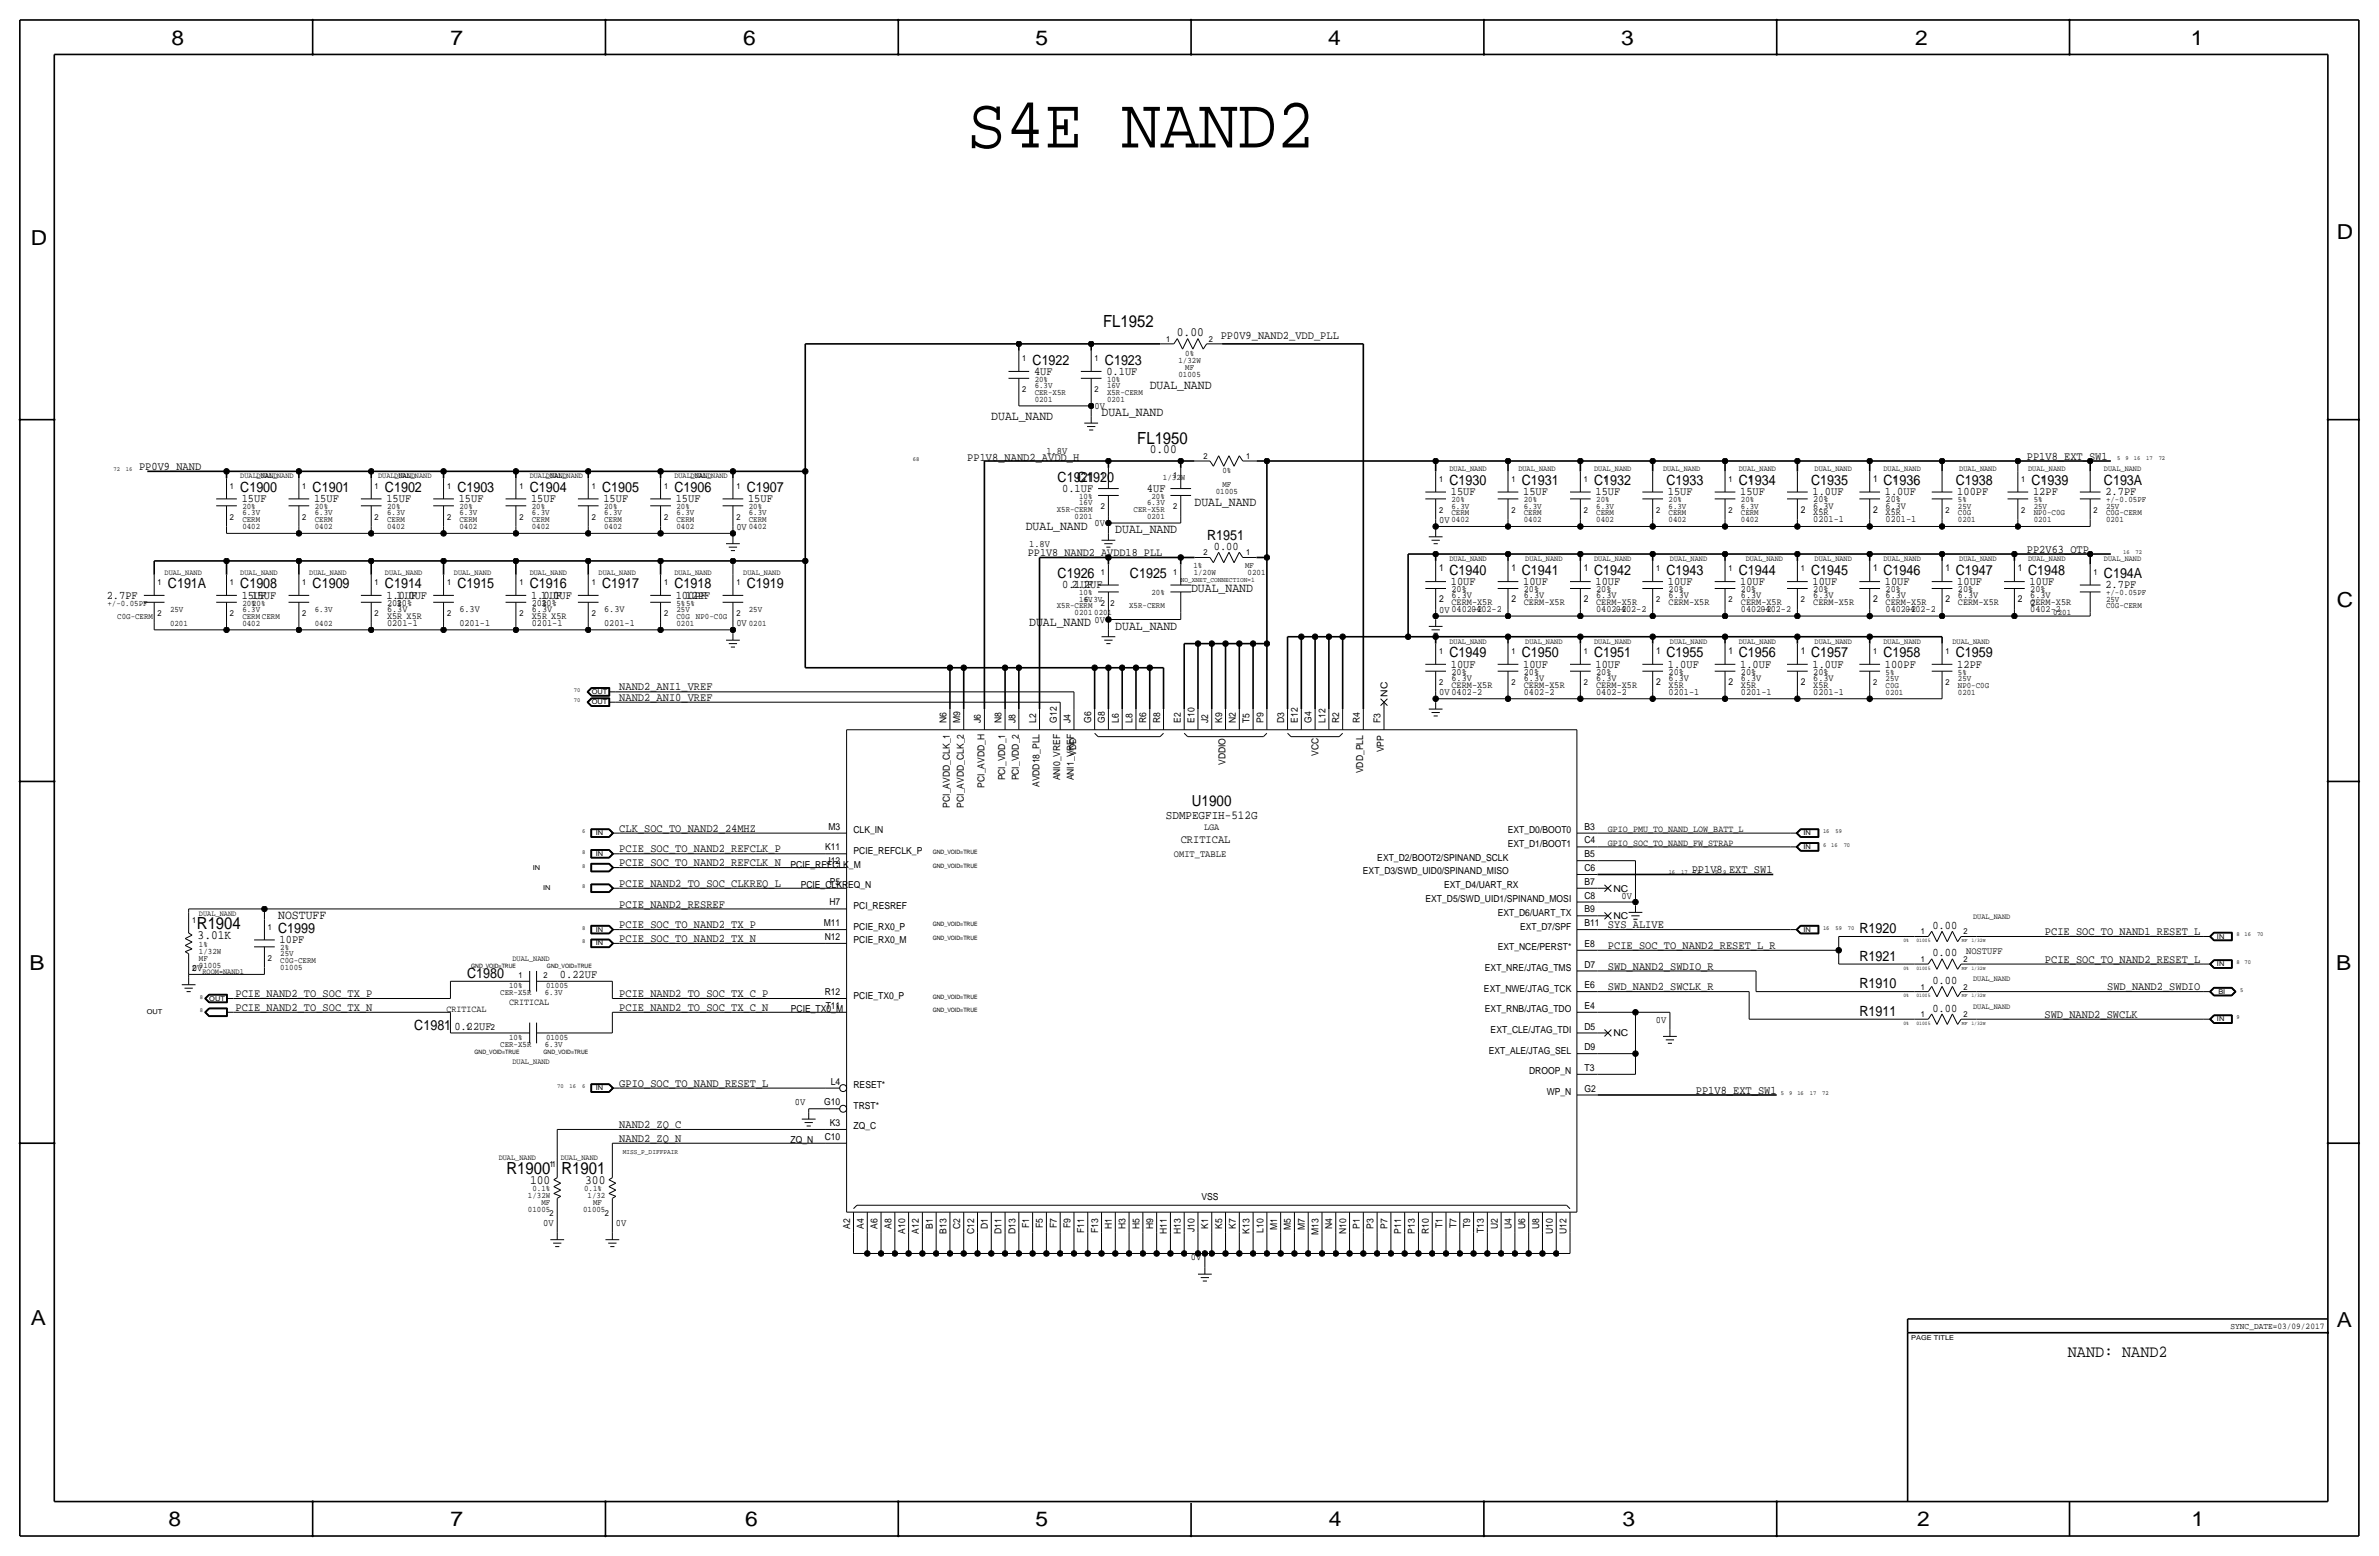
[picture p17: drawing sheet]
<svg xmlns="http://www.w3.org/2000/svg" width="877mm" height="574mm" viewBox="0 0 877 574" stroke-linecap="round" stroke-linejoin="round" font-family="sans-serif">
<defs><g id="words">
<text font-size="26.6" x="356.6" y="54.4">S4E NAND2</text>
<g font-size="7.6">
<text x="63.2" y="16.5">8</text>
<text x="166.1" y="16.5">7</text>
<text x="274" y="16.5">6</text>
<text x="381.7" y="16.5">5</text>
<text x="489.7" y="16.5">4</text>
<text x="597.6" y="16.5">3</text>
<text x="706.1" y="16.5">2</text>
<text x="807.7" y="16.5">1</text>
<text x="861.5" y="88.1">D</text>
<text x="11.4" y="90.4">D</text>
<text x="861.5" y="223.8">C</text>
<text x="10.9" y="357.6">B</text>
<text x="861.3" y="357.4">B</text>
<text x="11.4" y="488.4">A</text>
<text x="861.5" y="489.2">A</text>
<text x="62.2" y="562.6">8</text>
<text x="166.1" y="562.6">7</text>
<text x="274.8" y="562.6">6</text>
<text x="381.7" y="562.6">5</text>
<text x="489.9" y="562.6">4</text>
<text x="598.1" y="562.6">3</text>
<text x="706.8" y="562.6">2</text>
<text x="807.9" y="562.6">1</text>
</g>
<g font-size="6.2">
<text x="406.7" y="120.4">FL1952</text>
<text x="419.3" y="163.6">FL1950</text>
<text x="72.6" y="342.4">R1904</text>
<text x="186.7" y="432.8">R1900</text>
<text x="207" y="432.8">R1901</text>
<text x="762.4" y="500.1">NAND: NAND2</text>
</g>
<text font-size="5.6" x="439.4" y="296.9">U1900</text>
<g font-size="5.2">
<text x="380.7" y="134.4">C1922</text>
<text x="407.4" y="134.4">C1923</text>
<text x="389.9" y="177.5">C1921</text>
<text x="397.1" y="177.5">C1920</text>
<text x="534.4" y="178.8">C1930</text>
<text x="561" y="178.8">C1931</text>
<text x="587.7" y="178.8">C1932</text>
<text x="614.4" y="178.8">C1933</text>
<text x="641" y="178.8">C1934</text>
<text x="667.7" y="178.8">C1935</text>
<text x="694.4" y="178.8">C1936</text>
<text x="721.1" y="178.8">C1938</text>
<text x="749" y="178.8">C1939</text>
<text x="775.7" y="178.8">C193A</text>
<text x="88.6" y="181.4">C1900</text>
<text x="115.3" y="181.4">C1901</text>
<text x="141.9" y="181.4">C1902</text>
<text x="168.6" y="181.4">C1903</text>
<text x="195.3" y="181.4">C1904</text>
<text x="221.9" y="181.4">C1905</text>
<text x="248.6" y="181.4">C1906</text>
<text x="275.3" y="181.4">C1907</text>
<text x="445" y="199.1">R1951</text>
<text x="389.9" y="213.1">C1926</text>
<text x="416.6" y="213.1">C1925</text>
<text x="534.4" y="211.8">C1940</text>
<text x="561" y="211.8">C1941</text>
<text x="587.7" y="211.8">C1942</text>
<text x="614.4" y="211.8">C1943</text>
<text x="641" y="211.8">C1944</text>
<text x="667.7" y="211.8">C1945</text>
<text x="694.4" y="211.8">C1946</text>
<text x="721.1" y="211.8">C1947</text>
<text x="747.7" y="211.8">C1948</text>
<text x="775.7" y="213.1">C194A</text>
<text x="61.9" y="216.9">C191A</text>
<text x="88.6" y="216.9">C1908</text>
<text x="115.3" y="216.9">C1909</text>
<text x="141.9" y="216.9">C1914</text>
<text x="168.6" y="216.9">C1915</text>
<text x="195.3" y="216.9">C1916</text>
<text x="221.9" y="216.9">C1917</text>
<text x="248.6" y="216.9">C1918</text>
<text x="275.3" y="216.9">C1919</text>
<text x="534.4" y="242.3">C1949</text>
<text x="561" y="242.3">C1950</text>
<text x="587.7" y="242.3">C1951</text>
<text x="614.4" y="242.3">C1955</text>
<text x="641" y="242.3">C1956</text>
<text x="667.7" y="242.3">C1957</text>
<text x="694.4" y="242.3">C1958</text>
<text x="721.1" y="242.3">C1959</text>
<text x="102.6" y="343.9">C1999</text>
<text x="685.5" y="343.9">R1920</text>
<text x="685.5" y="354.1">R1921</text>
<text x="172.2" y="360.4">C1980</text>
<text x="685.5" y="364.2">R1910</text>
<text x="685.5" y="374.4">R1911</text>
<text x="152.7" y="379.5">C1981</text>
</g>
<g font-size="4.7">
<text x="433.9" y="124">0.00</text>
<text x="423.9" y="143.3">DUAL_NAND</text>
<text x="365.5" y="154.7">DUAL_NAND</text>
<text x="406.1" y="153.4">DUAL_NAND</text>
<text x="423.9" y="167.1">0.00</text>
<text x="440.4" y="186.4">DUAL_NAND</text>
<text x="378.2" y="195.3">DUAL_NAND</text>
<text x="411.2" y="196.6">DUAL_NAND</text>
<text x="439.1" y="218.2">DUAL_NAND</text>
<text x="379.4" y="230.9">DUAL_NAND</text>
<text x="411.2" y="232.2">DUAL_NAND</text>
<text x="102.6" y="338.8">NOSTUFF</text>
<text x="72.8" y="346.2">3.01K</text>
<text x="195.4" y="436.4">100</text>
<text x="215.7" y="436.4">300</text>
</g>
<text font-size="4.5" x="429.8" y="302">SDMPEGFIH-512G</text>
<g font-size="4.3">
<text x="450" y="125">PP0V9_NAND2_VDD_PLL</text>
<text x="381.2" y="138.2">4UF</text>
<text x="407.9" y="138.2">0.1UF</text>
<text x="51.3" y="173.2">PP0V9_NAND</text>
<text x="356.6" y="169.9">PP1V8_NAND2_AVDD_H</text>
<text x="747.2" y="169.4">PP1V8_EXT_SW1</text>
<text x="89.1" y="185.2">15UF</text>
<text x="115.8" y="185.2">15UF</text>
<text x="142.4" y="185.2">15UF</text>
<text x="169.1" y="185.2">15UF</text>
<text x="195.8" y="185.2">15UF</text>
<text x="222.5" y="185.2">15UF</text>
<text x="249.1" y="185.2">15UF</text>
<text x="275.8" y="185.2">15UF</text>
<text x="391.6" y="181.4">0.1UF</text>
<text x="422.8" y="181.4">4UF</text>
<text x="534.9" y="182.6">15UF</text>
<text x="561.5" y="182.6">15UF</text>
<text x="588.2" y="182.6">15UF</text>
<text x="614.9" y="182.6">15UF</text>
<text x="641.6" y="182.6">15UF</text>
<text x="668.2" y="182.6">1.0UF</text>
<text x="694.9" y="182.6">1.0UF</text>
<text x="721.6" y="182.6">100PF</text>
<text x="749.5" y="182.6">12PF</text>
<text x="776.2" y="182.6">2.7PF</text>
<text x="447.5" y="202.7">0.00</text>
<text x="747.2" y="203.7">PP2V63_OTP</text>
<text x="534.9" y="215.6">10UF</text>
<text x="561.5" y="215.6">10UF</text>
<text x="588.2" y="215.6">10UF</text>
<text x="614.9" y="215.6">10UF</text>
<text x="641.6" y="215.6">10UF</text>
<text x="668.2" y="215.6">10UF</text>
<text x="694.9" y="215.6">10UF</text>
<text x="721.6" y="215.6">10UF</text>
<text x="748.2" y="215.6">10UF</text>
<text x="39.4" y="220.7">2.7PF</text>
<text x="89.1" y="220.7">15UF</text>
<text x="92.7" y="220.7">15UF</text>
<text x="142.4" y="220.7">1.0UF</text>
<text x="146" y="220.7">1.0UF</text>
<text x="195.8" y="220.7">1.0UF</text>
<text x="199.4" y="220.7">1.0UF</text>
<text x="249.1" y="220.7">100PF</text>
<text x="252.7" y="220.7">12PF</text>
<text x="391.6" y="216.9">0.1UF</text>
<text x="395" y="216.9">2.2UF</text>
<text x="776.2" y="216.9">2.7PF</text>
<text x="534.9" y="246.1">10UF</text>
<text x="561.5" y="246.1">10UF</text>
<text x="588.2" y="246.1">10UF</text>
<text x="614.9" y="246.1">1.0UF</text>
<text x="641.6" y="246.1">1.0UF</text>
<text x="668.2" y="246.1">1.0UF</text>
<text x="694.9" y="246.1">100PF</text>
<text x="721.6" y="246.1">12PF</text>
<text x="228.3" y="254.5">NAND2_ANI1_VREF</text>
<text x="228.3" y="258.3">NAND2_ANI0_VREF</text>
<text x="228.3" y="306.6">CLK_SOC_TO_NAND2_24MHZ</text>
<text x="435.3" y="310.9">CRITICAL</text>
<text x="228.3" y="314.2">PCIE_SOC_TO_NAND2_REFCLK_P</text>
<text x="228.3" y="319.3">PCIE_SOC_TO_NAND2_REFCLK_N</text>
<text x="623.7" y="321.8">PP1V8_EXT_SW1</text>
<text x="228.3" y="326.9">PCIE_NAND2_TO_SOC_CLKREQ_L</text>
<text x="228.3" y="334.5">PCIE_NAND2_RESREF</text>
<text x="103.1" y="347.7">10PF</text>
<text x="228.3" y="347.2">PCIE_SOC_TO_NAND2_TX_N</text>
<text x="228.3" y="342.1">PCIE_SOC_TO_NAND2_TX_P</text>
<text x="592.8" y="342.1">SYS_ALIVE</text>
<text x="712.4" y="342.4">0.00</text>
<text x="753.9" y="344.7">PCIE_SOC_TO_NAND1_RESET_L</text>
<text x="592.8" y="349.8">PCIE_SOC_TO_NAND2_RESET_L_R</text>
<text x="712.4" y="352.6">0.00</text>
<text x="592.8" y="357.4">SWD_NAND2_SWDIO_R</text>
<text x="753.9" y="354.8">PCIE_SOC_TO_NAND2_RESET_L</text>
<text x="206.4" y="360.4">0.22UF</text>
<text x="592.8" y="365">SWD_NAND2_SWCLK_R</text>
<text x="712.4" y="362.7">0.00</text>
<text x="776.8" y="365">SWD_NAND2_SWDIO</text>
<text x="86.8" y="367.5">PCIE_NAND2_TO_SOC_TX_P</text>
<text x="228.3" y="367.5">PCIE_NAND2_TO_SOC_TX_C_P</text>
<text x="86.8" y="372.6">PCIE_NAND2_TO_SOC_TX_N</text>
<text x="228.3" y="372.6">PCIE_NAND2_TO_SOC_TX_C_N</text>
<text x="712.4" y="372.9">0.00</text>
<text x="753.8" y="375.2">SWD_NAND2_SWCLK</text>
<text x="167.5" y="379.5">0.22UF</text>
<text x="228.3" y="400.6">GPIO_SOC_TO_NAND_RESET_L</text>
<text x="625.2" y="403.1">PP1V8_EXT_SW1</text>
<text x="228.3" y="415.8">NAND2_ZQ_C</text>
<text x="228.3" y="420.9">NAND2_ZQ_N</text>
</g>
<text font-size="4.2" x="378.9" y="205">PP1V8_NAND2_AVDD18_PLL</text>
<g font-size="3.6">
<text x="403.6" y="150.9">0V</text>
<text x="385.8" y="167.4">1.8V</text>
<text x="271.5" y="195.3">0V</text>
<text x="403.5" y="194.1">0V</text>
<text x="530.6" y="192.8">0V</text>
<text x="379.4" y="201.7">1.8V</text>
<text x="530.6" y="225.8">0V 0402-2</text>
<text x="271.5" y="230.9">0V</text>
<text x="403.5" y="229.6">0V</text>
<text x="530.6" y="256.3">0V 0402-2</text>
<text x="432.8" y="316">OMIT_TABLE</text>
<text x="597.8" y="331.2">0V</text>
<text x="724.9" y="351.5">NOSTUFF</text>
<text x="70.8" y="357.9">0V</text>
<text x="610.5" y="376.9">0V</text>
<text x="293" y="407.4">0V</text>
<text x="200.3" y="451.9">0V</text>
<text x="227" y="451.9">0V</text>
<text x="439.1" y="464.6">0V</text>
</g>
<g font-size="3.5">
<text x="644.4" y="177.5">1</text>
<text x="690.6" y="177.5">1</text>
<text x="668.5" y="185.2">20%</text>
<text x="695.1" y="185.2">20%</text>
<text x="663.9" y="189">2</text>
<text x="668.5" y="190">X5R</text>
<text x="668.5" y="187.5">6.3V</text>
<text x="690.6" y="189">2</text>
<text x="695.1" y="187.5">6.3V</text>
<text x="695.1" y="190">X5R</text>
<text x="668.5" y="192.5">0201-1</text>
<text x="695.1" y="192.5">0201-1</text>
<text x="530.6" y="210.6">1</text>
<text x="557.2" y="210.6">1</text>
<text x="583.9" y="210.6">1</text>
<text x="690.6" y="210.6">1</text>
<text x="717.2" y="210.6">1</text>
<text x="743.9" y="210.6">1</text>
<text x="530.6" y="222">2</text>
<text x="535.1" y="220.5">6.3V</text>
<text x="535.1" y="218.2">20%</text>
<text x="557.2" y="222">2</text>
<text x="561.8" y="220.5">6.3V</text>
<text x="561.8" y="218.2">20%</text>
<text x="583.9" y="222">2</text>
<text x="588.5" y="220.5">6.3V</text>
<text x="588.5" y="218.2">20%</text>
<text x="615.1" y="220.5">6.3V</text>
<text x="615.1" y="218.2">20%</text>
<text x="641.8" y="220.5">6.3V</text>
<text x="641.8" y="218.2">20%</text>
<text x="668.5" y="220.5">6.3V</text>
<text x="668.5" y="218.2">20%</text>
<text x="690.6" y="222">2</text>
<text x="695.1" y="220.5">6.3V</text>
<text x="695.1" y="218.2">20%</text>
<text x="717.2" y="222">2</text>
<text x="721.8" y="220.5">6.3V</text>
<text x="721.8" y="218.2">20%</text>
<text x="743.9" y="222">2</text>
<text x="748.5" y="220.5">6.3V</text>
<text x="748.5" y="218.2">20%</text>
<text x="142.7" y="225.6">6.3V</text>
<text x="142.7" y="223.3">20%</text>
<text x="146.3" y="223.3">20%</text>
<text x="169.4" y="225.6">6.3V</text>
<text x="196" y="225.6">6.3V</text>
<text x="196" y="223.3">20%</text>
<text x="199.6" y="223.3">20%</text>
<text x="222.7" y="225.6">6.3V</text>
<text x="535.1" y="223">CERM-X5R</text>
<text x="542.3" y="225.6">0402-2</text>
<text x="561.8" y="223">CERM-X5R</text>
<text x="588.5" y="225.6">0402-2</text>
<text x="588.5" y="223">CERM-X5R</text>
<text x="595.7" y="225.6">0402-2</text>
<text x="615.1" y="223">CERM-X5R</text>
<text x="641.8" y="225.6">0402-2</text>
<text x="641.8" y="223">CERM-X5R</text>
<text x="649" y="225.6">0402-2</text>
<text x="668.5" y="223">CERM-X5R</text>
<text x="695.1" y="223">CERM-X5R</text>
<text x="695.1" y="225.6">0402-2</text>
<text x="702.4" y="225.6">0402-2</text>
<text x="721.8" y="223">CERM-X5R</text>
<text x="748.5" y="223">CERM-X5R</text>
<text x="748.5" y="225.6">0402-2</text>
<text x="142.7" y="228.1">X5R X5R</text>
<text x="142.7" y="230.6">0201-1</text>
<text x="169.4" y="230.6">0201-1</text>
<text x="196" y="230.6">0201-1</text>
<text x="196" y="228.1">X5R X5R</text>
<text x="222.7" y="230.6">0201-1</text>
<text x="610.6" y="241">1</text>
<text x="637.2" y="241">1</text>
<text x="663.9" y="241">1</text>
<text x="535.1" y="251">6.3V</text>
<text x="535.1" y="248.7">20%</text>
<text x="561.8" y="251">6.3V</text>
<text x="561.8" y="248.7">20%</text>
<text x="588.5" y="248.7">20%</text>
<text x="588.5" y="251">6.3V</text>
<text x="615.1" y="251">6.3V</text>
<text x="615.1" y="248.7">20%</text>
<text x="641.8" y="251">6.3V</text>
<text x="641.8" y="248.7">20%</text>
<text x="668.5" y="251">6.3V</text>
<text x="668.5" y="248.7">20%</text>
<text x="511.5" y="256.8" transform="rotate(-90 511.5 256.8)">NC</text>
<text x="535.1" y="253.5">CERM-X5R</text>
<text x="561.8" y="256">0402-2</text>
<text x="561.8" y="253.5">CERM-X5R</text>
<text x="588.5" y="253.5">CERM-X5R</text>
<text x="588.5" y="256">0402-2</text>
<text x="610.6" y="252.5">2</text>
<text x="615.1" y="256">0201-1</text>
<text x="615.1" y="253.5">X5R</text>
<text x="637.2" y="252.5">2</text>
<text x="641.8" y="256">0201-1</text>
<text x="641.8" y="253.5">X5R</text>
<text x="663.9" y="252.5">2</text>
<text x="668.5" y="256">0201-1</text>
<text x="668.5" y="253.5">X5R</text>
<text x="348.9" y="266.4" transform="rotate(-90 348.9 266.4)">N6</text>
<text x="354" y="266.4" transform="rotate(-90 354 266.4)">M9</text>
<text x="361.6" y="266.4" transform="rotate(-90 361.6 266.4)">J6</text>
<text x="369.3" y="266.4" transform="rotate(-90 369.3 266.4)">N8</text>
<text x="374.3" y="266.4" transform="rotate(-90 374.3 266.4)">J8</text>
<text x="382" y="266.4" transform="rotate(-90 382 266.4)">L2</text>
<text x="389.6" y="266.4" transform="rotate(-90 389.6 266.4)">G12</text>
<text x="394.7" y="266.4" transform="rotate(-90 394.7 266.4)">J4</text>
<text x="402.3" y="266.4" transform="rotate(-90 402.3 266.4)">G6</text>
<text x="407.4" y="266.4" transform="rotate(-90 407.4 266.4)">G8</text>
<text x="412.4" y="266.4" transform="rotate(-90 412.4 266.4)">L6</text>
<text x="417.5" y="266.4" transform="rotate(-90 417.5 266.4)">L8</text>
<text x="422.6" y="266.4" transform="rotate(-90 422.6 266.4)">R6</text>
<text x="427.7" y="266.4" transform="rotate(-90 427.7 266.4)">R8</text>
<text x="435.3" y="266.4" transform="rotate(-90 435.3 266.4)">E2</text>
<text x="440.4" y="266.4" transform="rotate(-90 440.4 266.4)">E10</text>
<text x="445.5" y="266.4" transform="rotate(-90 445.5 266.4)">J2</text>
<text x="450.5" y="266.4" transform="rotate(-90 450.5 266.4)">K9</text>
<text x="455.6" y="266.4" transform="rotate(-90 455.6 266.4)">N2</text>
<text x="460.7" y="266.4" transform="rotate(-90 460.7 266.4)">T5</text>
<text x="465.8" y="266.4" transform="rotate(-90 465.8 266.4)">P9</text>
<text x="473.4" y="266.4" transform="rotate(-90 473.4 266.4)">D3</text>
<text x="478.5" y="266.4" transform="rotate(-90 478.5 266.4)">E12</text>
<text x="483.6" y="266.4" transform="rotate(-90 483.6 266.4)">G4</text>
<text x="488.6" y="266.4" transform="rotate(-90 488.6 266.4)">L12</text>
<text x="493.7" y="266.4" transform="rotate(-90 493.7 266.4)">R2</text>
<text x="501.3" y="266.4" transform="rotate(-90 501.3 266.4)">R4</text>
<text x="509" y="266.4" transform="rotate(-90 509 266.4)">F3</text>
<text x="396.8" y="278.7" transform="rotate(-90 396.8 278.7)">VDD</text>
<text x="486.1" y="278.7" transform="rotate(-90 486.1 278.7)">VCC</text>
<text x="510.2" y="277.3" transform="rotate(-90 510.2 277.3)">VPP</text>
<text x="370.5" y="287.7" transform="rotate(-90 370.5 287.7)">PCI_VDD_1</text>
<text x="375.6" y="287.7" transform="rotate(-90 375.6 287.7)">PCI_VDD_2</text>
<text x="390.9" y="287.7" transform="rotate(-90 390.9 287.7)">ANI0_VREF</text>
<text x="395.9" y="287.7" transform="rotate(-90 395.9 287.7)">ANI1_VREF</text>
<text x="451.8" y="282" transform="rotate(-90 451.8 282)">VDDIO</text>
<text x="502.6" y="285" transform="rotate(-90 502.6 285)">VDD_PLL</text>
<text x="362.9" y="290.3" transform="rotate(-90 362.9 290.3)">PCI_AVDD_H</text>
<text x="383.2" y="290.1" transform="rotate(-90 383.2 290.1)">AVDD18_PLL</text>
<text x="350.2" y="297.7" transform="rotate(-90 350.2 297.7)">PCI_AVDD_CLK_1</text>
<text x="355.3" y="297.7" transform="rotate(-90 355.3 297.7)">PCI_AVDD_CLK_2</text>
<text x="305.5" y="305.8">M3</text>
<text x="443.9" y="305.8">LGA</text>
<text x="584.1" y="305.8">B3</text>
<text x="314.7" y="307.1">CLK_IN</text>
<text x="555.9" y="307.1">EXT_D0/BOOT0</text>
<text x="584.1" y="310.9">C4</text>
<text x="592.8" y="306.6">GPIO_PMU_TO_NAND_LOW_BATT_L</text>
<text x="592.8" y="311.7">GPIO_SOC_TO_NAND_FW_STRAP</text>
<text x="304.2" y="313.4">K11</text>
<text x="314.7" y="314.7">PCIE_REFCLK_P</text>
<text x="507.8" y="317.2">EXT_D2/BOOT2/SPINAND_SCLK</text>
<text x="555.9" y="312.2">EXT_D1/BOOT1</text>
<text x="584.1" y="316">B5</text>
<text x="291.4" y="319.8">PCIE_REFCLK_M</text>
<text x="304.7" y="318.5">J12</text>
<text x="502.5" y="322.3">EXT_D3/SWD_UID0/SPINAND_MISO</text>
<text x="584.1" y="321.1">C6</text>
<text x="295.2" y="327.4">PCIE_CLKREQ_N</text>
<text x="306" y="326.1">P5</text>
<text x="532.4" y="327.4">EXT_D4/UART_RX</text>
<text x="584.1" y="326.1">B7</text>
<text x="594.8" y="328.7">NC</text>
<text x="305.8" y="333.8">H7</text>
<text x="314.7" y="335">PCI_RESREF</text>
<text x="525.6" y="332.5">EXT_D5/SWD_UID1/SPINAND_MOSI</text>
<text x="584.1" y="331.2">C8</text>
<text x="303.7" y="341.4">M11</text>
<text x="552.2" y="337.6">EXT_D6/UART_TX</text>
<text x="584.1" y="341.4">B11</text>
<text x="584.1" y="336.3">B9</text>
<text x="594.8" y="338.8">NC</text>
<text x="304" y="346.5">N12</text>
<text x="314.7" y="342.6">PCIE_RX0_P</text>
<text x="314.7" y="347.7">PCIE_RX0_M</text>
<text x="560.4" y="342.6">EXT_D7/SPF</text>
<text x="552.2" y="350.3">EXT_NCE/PERST*</text>
<text x="584.1" y="349">E8</text>
<text x="547.5" y="357.9">EXT_NRE/JTAG_TMS</text>
<text x="584.1" y="356.6">D7</text>
<text x="547.1" y="365.5">EXT_NWE/JTAG_TCK</text>
<text x="584.1" y="364.2">E6</text>
<text x="187.7" y="370.6">CRITICAL</text>
<text x="304" y="366.8">R12</text>
<text x="304.4" y="371.9">T11</text>
<text x="314.7" y="368">PCIE_TX0_P</text>
<text x="584.1" y="371.9">E4</text>
<text x="164.6" y="373.1">CRITICAL</text>
<text x="291.6" y="373.1">PCIE_TX0_M</text>
<text x="547.5" y="373.1">EXT_RNB/JTAG_TDO</text>
<text x="549.5" y="380.7">EXT_CLE/JTAG_TDI</text>
<text x="584.1" y="379.5">D5</text>
<text x="594.8" y="382">NC</text>
<text x="548.8" y="388.4">EXT_ALE/JTAG_SEL</text>
<text x="584.1" y="387.1">D9</text>
<text x="563.7" y="396">DROOP_N</text>
<text x="584.1" y="394.7">T3</text>
<text x="306.3" y="399.8">L4</text>
<text x="314.7" y="401.1">RESET*</text>
<text x="303.9" y="407.4">G10</text>
<text x="570.2" y="403.6">WP_N</text>
<text x="584.1" y="402.3">G2</text>
<text x="314.7" y="408.7">TRST*</text>
<text x="306" y="415">K3</text>
<text x="314.7" y="416.3">ZQ_C</text>
<text x="291.4" y="421.4">ZQ_N</text>
<text x="304" y="420.1">C10</text>
<text x="442.9" y="442.5">VSS</text>
<text x="313.4" y="452.9" transform="rotate(-90 313.4 452.9)">A2</text>
<text x="318.5" y="452.9" transform="rotate(-90 318.5 452.9)">A4</text>
<text x="323.5" y="452.9" transform="rotate(-90 323.5 452.9)">A6</text>
<text x="328.6" y="452.9" transform="rotate(-90 328.6 452.9)">A8</text>
<text x="333.7" y="454.7" transform="rotate(-90 333.7 454.7)">A10</text>
<text x="338.8" y="454.7" transform="rotate(-90 338.8 454.7)">A12</text>
<text x="343.9" y="452.9" transform="rotate(-90 343.9 452.9)">B1</text>
<text x="348.9" y="454.7" transform="rotate(-90 348.9 454.7)">B13</text>
<text x="354" y="453.1" transform="rotate(-90 354 453.1)">C2</text>
<text x="359.1" y="454.9" transform="rotate(-90 359.1 454.9)">C12</text>
<text x="364.2" y="453.1" transform="rotate(-90 364.2 453.1)">D1</text>
<text x="369.3" y="454.9" transform="rotate(-90 369.3 454.9)">D11</text>
<text x="374.3" y="454.9" transform="rotate(-90 374.3 454.9)">D13</text>
<text x="379.4" y="452.7" transform="rotate(-90 379.4 452.7)">F1</text>
<text x="384.5" y="452.7" transform="rotate(-90 384.5 452.7)">F5</text>
<text x="389.6" y="452.7" transform="rotate(-90 389.6 452.7)">F7</text>
<text x="394.7" y="452.7" transform="rotate(-90 394.7 452.7)">F9</text>
<text x="399.7" y="454.5" transform="rotate(-90 399.7 454.5)">F11</text>
<text x="404.8" y="454.5" transform="rotate(-90 404.8 454.5)">F13</text>
<text x="409.9" y="453.1" transform="rotate(-90 409.9 453.1)">H1</text>
<text x="415" y="453.1" transform="rotate(-90 415 453.1)">H3</text>
<text x="420.1" y="453.1" transform="rotate(-90 420.1 453.1)">H5</text>
<text x="425.1" y="453.1" transform="rotate(-90 425.1 453.1)">H9</text>
<text x="430.2" y="454.9" transform="rotate(-90 430.2 454.9)">H11</text>
<text x="435.3" y="454.9" transform="rotate(-90 435.3 454.9)">H13</text>
<text x="440.4" y="454.2" transform="rotate(-90 440.4 454.2)">J10</text>
<text x="445.5" y="452.9" transform="rotate(-90 445.5 452.9)">K1</text>
<text x="450.5" y="452.9" transform="rotate(-90 450.5 452.9)">K5</text>
<text x="455.6" y="452.9" transform="rotate(-90 455.6 452.9)">K7</text>
<text x="460.7" y="454.7" transform="rotate(-90 460.7 454.7)">K13</text>
<text x="465.8" y="454.3" transform="rotate(-90 465.8 454.3)">L10</text>
<text x="470.9" y="453.4" transform="rotate(-90 470.9 453.4)">M1</text>
<text x="475.9" y="453.4" transform="rotate(-90 475.9 453.4)">M5</text>
<text x="481" y="453.4" transform="rotate(-90 481 453.4)">M7</text>
<text x="486.1" y="455.2" transform="rotate(-90 486.1 455.2)">M13</text>
<text x="491.2" y="453.1" transform="rotate(-90 491.2 453.1)">N4</text>
<text x="496.3" y="454.9" transform="rotate(-90 496.3 454.9)">N10</text>
<text x="501.3" y="452.9" transform="rotate(-90 501.3 452.9)">P1</text>
<text x="506.4" y="452.9" transform="rotate(-90 506.4 452.9)">P3</text>
<text x="511.5" y="452.9" transform="rotate(-90 511.5 452.9)">P7</text>
<text x="516.6" y="454.7" transform="rotate(-90 516.6 454.7)">P11</text>
<text x="521.7" y="454.7" transform="rotate(-90 521.7 454.7)">P13</text>
<text x="526.7" y="454.9" transform="rotate(-90 526.7 454.9)">R10</text>
<text x="531.8" y="452.7" transform="rotate(-90 531.8 452.7)">T1</text>
<text x="536.9" y="452.7" transform="rotate(-90 536.9 452.7)">T7</text>
<text x="542" y="452.7" transform="rotate(-90 542 452.7)">T9</text>
<text x="547.1" y="454.5" transform="rotate(-90 547.1 454.5)">T13</text>
<text x="552.1" y="453.1" transform="rotate(-90 552.1 453.1)">U2</text>
<text x="557.2" y="453.1" transform="rotate(-90 557.2 453.1)">U4</text>
<text x="562.3" y="453.1" transform="rotate(-90 562.3 453.1)">U6</text>
<text x="567.4" y="453.1" transform="rotate(-90 567.4 453.1)">U8</text>
<text x="572.5" y="454.9" transform="rotate(-90 572.5 454.9)">U10</text>
<text x="577.5" y="454.9" transform="rotate(-90 577.5 454.9)">U12</text>
</g>
<text font-size="3.2" x="822.3" y="490">SYNC_DATE=03/09/2017</text>
<g font-size="3.1">
<text x="430" y="126">1</text>
<text x="445.7" y="126">2</text>
<text x="437" y="131.3">0%</text>
<text x="376.9" y="133.1">1</text>
<text x="403.6" y="133.1">1</text>
<text x="434.5" y="133.9">1/32W</text>
<text x="437" y="136.4">MF</text>
<text x="381.5" y="143">6.3V</text>
<text x="381.5" y="140.7">20%</text>
<text x="408.1" y="143">16V</text>
<text x="408.1" y="140.7">10%</text>
<text x="434.5" y="138.9">01005</text>
<text x="376.9" y="144.5">2</text>
<text x="381.5" y="145.5">CER-X5R</text>
<text x="381.5" y="148.1">0201</text>
<text x="403.6" y="144.5">2</text>
<text x="408.1" y="148.1">0201</text>
<text x="408.1" y="145.5">X5R-CERM</text>
<text x="443.7" y="169.2">2</text>
<text x="459.4" y="169.2">1</text>
<text x="405.8" y="176.3">1</text>
<text x="428.7" y="177">1/32W</text>
<text x="432.5" y="176.3">1</text>
<text x="450.7" y="179.6">MF</text>
<text x="450.7" y="174.5">0%</text>
<text x="530.6" y="177.5">1</text>
<text x="557.2" y="177.5">1</text>
<text x="583.9" y="177.5">1</text>
<text x="591.1" y="177.5">1</text>
<text x="637.2" y="177.5">1</text>
<text x="697.8" y="177.5">1</text>
<text x="745.2" y="177.5">1</text>
<text x="752.4" y="177.5">1</text>
<text x="84.8" y="180.1">1</text>
<text x="111.5" y="180.1">1</text>
<text x="138.1" y="180.1">1</text>
<text x="164.8" y="180.1">1</text>
<text x="191.5" y="180.1">1</text>
<text x="218.1" y="180.1">1</text>
<text x="244.8" y="180.1">1</text>
<text x="271.5" y="180.1">1</text>
<text x="397.8" y="183.9">10%</text>
<text x="424.5" y="183.9">20%</text>
<text x="448.2" y="182.1">01005</text>
<text x="535.1" y="185.2">20%</text>
<text x="561.8" y="185.2">20%</text>
<text x="588.5" y="185.2">20%</text>
<text x="615.1" y="185.2">20%</text>
<text x="641.8" y="185.2">20%</text>
<text x="721.8" y="185.2">5%</text>
<text x="749.8" y="185.2">5%</text>
<text x="776.4" y="185.2">+/-0.05PF</text>
<text x="84.8" y="191.5">2</text>
<text x="89.4" y="187.7">20%</text>
<text x="89.4" y="190">6.3V</text>
<text x="111.5" y="191.5">2</text>
<text x="116" y="187.7">20%</text>
<text x="116" y="190">6.3V</text>
<text x="138.1" y="191.5">2</text>
<text x="142.7" y="187.7">20%</text>
<text x="142.7" y="190">6.3V</text>
<text x="164.8" y="191.5">2</text>
<text x="169.4" y="190">6.3V</text>
<text x="169.4" y="187.7">20%</text>
<text x="191.5" y="191.5">2</text>
<text x="196" y="190">6.3V</text>
<text x="196" y="187.7">20%</text>
<text x="218.1" y="191.5">2</text>
<text x="222.7" y="190">6.3V</text>
<text x="222.7" y="187.7">20%</text>
<text x="244.8" y="191.5">2</text>
<text x="249.4" y="190">6.3V</text>
<text x="249.4" y="187.7">20%</text>
<text x="271.5" y="191.5">2</text>
<text x="276" y="190">6.3V</text>
<text x="276" y="187.7">20%</text>
<text x="389.6" y="188.7">X5R-CERM</text>
<text x="396.2" y="191.3">0201</text>
<text x="397.8" y="186.2">16V</text>
<text x="405.8" y="187.7">2</text>
<text x="417.9" y="188.7">CER-X5R</text>
<text x="422.9" y="186.2">6.3V</text>
<text x="422.9" y="191.3">0201</text>
<text x="432.5" y="187.7">2</text>
<text x="530.6" y="189">2</text>
<text x="535.1" y="187.5">6.3V</text>
<text x="535.1" y="190">CERM</text>
<text x="557.2" y="189">2</text>
<text x="561.8" y="187.5">6.3V</text>
<text x="561.8" y="190">CERM</text>
<text x="583.9" y="189">2</text>
<text x="588.5" y="187.5">6.3V</text>
<text x="588.5" y="190">CERM</text>
<text x="610.6" y="189">2</text>
<text x="615.1" y="187.5">6.3V</text>
<text x="615.1" y="190">CERM</text>
<text x="637.2" y="189">2</text>
<text x="641.8" y="187.5">6.3V</text>
<text x="641.8" y="190">CERM</text>
<text x="717.2" y="189">2</text>
<text x="721.8" y="187.5">25V</text>
<text x="721.8" y="190">C0G</text>
<text x="745.2" y="189">2</text>
<text x="749.8" y="187.5">25V</text>
<text x="749.8" y="190">NP0-C0G</text>
<text x="771.9" y="189">2</text>
<text x="776.4" y="187.5">25V</text>
<text x="776.4" y="190">C0G-CERM</text>
<text x="89.4" y="192.5">CERM</text>
<text x="89.4" y="195.1">0402</text>
<text x="116" y="195.1">0402</text>
<text x="116" y="192.5">CERM</text>
<text x="142.7" y="195.1">0402</text>
<text x="142.7" y="192.5">CERM</text>
<text x="169.4" y="192.5">CERM</text>
<text x="169.4" y="195.1">0402</text>
<text x="196" y="192.5">CERM</text>
<text x="196" y="195.1">0402</text>
<text x="222.7" y="195.1">0402</text>
<text x="222.7" y="192.5">CERM</text>
<text x="249.4" y="195.1">0402</text>
<text x="249.4" y="192.5">CERM</text>
<text x="276" y="195.1">0402</text>
<text x="276" y="192.5">CERM</text>
<text x="535.1" y="192.5">0402</text>
<text x="561.8" y="192.5">0402</text>
<text x="588.5" y="192.5">0402</text>
<text x="615.1" y="192.5">0402</text>
<text x="641.8" y="192.5">0402</text>
<text x="721.8" y="192.5">0201</text>
<text x="749.8" y="192.5">0201</text>
<text x="776.4" y="192.5">0201</text>
<text x="440" y="209.3">1%</text>
<text x="443.7" y="204.7">2</text>
<text x="459.1" y="209.3">MF</text>
<text x="459.4" y="204.7">1</text>
<text x="58.1" y="215.6">1</text>
<text x="84.8" y="215.6">1</text>
<text x="111.5" y="215.6">1</text>
<text x="138.1" y="215.6">1</text>
<text x="164.8" y="215.6">1</text>
<text x="191.5" y="215.6">1</text>
<text x="218.1" y="215.6">1</text>
<text x="244.8" y="215.6">1</text>
<text x="271.5" y="215.6">1</text>
<text x="405.8" y="211.8">1</text>
<text x="432.5" y="211.8">1</text>
<text x="440.1" y="211.8">1/20W</text>
<text x="459.9" y="211.8">0201</text>
<text x="610.6" y="210.6">1</text>
<text x="637.2" y="210.6">1</text>
<text x="663.9" y="210.6">1</text>
<text x="771.9" y="211.8">1</text>
<text x="397.8" y="219.5">10%</text>
<text x="397.8" y="221.7">16V</text>
<text x="399.8" y="221.7">6.3V</text>
<text x="424.5" y="219.5">20%</text>
<text x="610.6" y="222">2</text>
<text x="637.2" y="222">2</text>
<text x="663.9" y="222">2</text>
<text x="776.4" y="221.7">25V</text>
<text x="776.4" y="219.5">+/-0.05PF</text>
<text x="39.6" y="223.3">+/-0.05PF</text>
<text x="58.1" y="227.1">2</text>
<text x="62.7" y="225.6">25V</text>
<text x="84.8" y="227.1">2</text>
<text x="89.4" y="223.3">20%20%</text>
<text x="89.4" y="225.6">6.3V</text>
<text x="111.5" y="227.1">2</text>
<text x="116" y="225.6">6.3V</text>
<text x="138.1" y="227.1">2</text>
<text x="164.8" y="227.1">2</text>
<text x="191.5" y="227.1">2</text>
<text x="218.1" y="227.1">2</text>
<text x="244.8" y="227.1">2</text>
<text x="249.4" y="225.6">25V</text>
<text x="249.4" y="223.3">5%5%</text>
<text x="271.5" y="227.1">2</text>
<text x="276" y="225.6">25V</text>
<text x="389.6" y="224.3">X5R-CERM</text>
<text x="396.2" y="226.8">0201</text>
<text x="403.4" y="226.8">0201</text>
<text x="405.8" y="223.3">2</text>
<text x="409.4" y="223.3">2</text>
<text x="416.3" y="224.3">X5R-CERM</text>
<text x="748.8" y="223.3">2</text>
<text x="757" y="226.8">0201</text>
<text x="776.4" y="224.3">C0G-CERM</text>
<text x="43.2" y="228.1">C0G-CERM</text>
<text x="62.7" y="230.6">0201</text>
<text x="89.4" y="228.1">CERM CERM</text>
<text x="89.4" y="230.6">0402</text>
<text x="116" y="230.6">0402</text>
<text x="249.4" y="230.6">0201</text>
<text x="249.4" y="228.1">C0G</text>
<text x="256.6" y="228.1">NP0-C0G</text>
<text x="276" y="230.6">0201</text>
<text x="530.6" y="241">1</text>
<text x="557.2" y="241">1</text>
<text x="583.9" y="241">1</text>
<text x="690.6" y="241">1</text>
<text x="717.2" y="241">1</text>
<text x="695.1" y="251">25V</text>
<text x="695.1" y="248.7">5%</text>
<text x="721.8" y="251">25V</text>
<text x="721.8" y="248.7">5%</text>
<text x="530.6" y="252.5">2</text>
<text x="557.2" y="252.5">2</text>
<text x="583.9" y="252.5">2</text>
<text x="690.6" y="252.5">2</text>
<text x="695.1" y="253.5">C0G</text>
<text x="695.1" y="256">0201</text>
<text x="717.2" y="252.5">2</text>
<text x="721.8" y="256">0201</text>
<text x="721.8" y="253.5">NP0-C0G</text>
<text x="70.8" y="340.1">1</text>
<text x="98.8" y="342.6">1</text>
<text x="708.1" y="344.4">1</text>
<text x="723.9" y="344.4">2</text>
<text x="73.4" y="351.5">1/32W</text>
<text x="73.4" y="349">1%</text>
<text x="103.3" y="352.6">25V</text>
<text x="103.3" y="350.3">2%</text>
<text x="70.8" y="357.9">2</text>
<text x="73.4" y="354.1">MF</text>
<text x="73.4" y="356.6">01005</text>
<text x="98.8" y="354.1">2</text>
<text x="103.3" y="357.6">01005</text>
<text x="103.3" y="355.1">C0G-CERM</text>
<text x="708.1" y="354.6">1</text>
<text x="723.9" y="354.6">2</text>
<text x="187.7" y="364.2">10%</text>
<text x="191.2" y="360.4">1</text>
<text x="200.4" y="360.4">2</text>
<text x="201.3" y="364.2">01005</text>
<text x="708.1" y="364.7">1</text>
<text x="723.9" y="364.7">2</text>
<text x="184.4" y="366.8">CER-X5R</text>
<text x="200.9" y="366.8">6.3V</text>
<text x="708.1" y="374.9">1</text>
<text x="723.9" y="374.9">2</text>
<text x="171.7" y="379.5">1</text>
<text x="180.9" y="379.5">2</text>
<text x="187.7" y="383.3">10%</text>
<text x="201.3" y="383.3">01005</text>
<text x="184.4" y="385.8">CER-X5R</text>
<text x="200.9" y="385.8">6.3V</text>
<text x="202.6" y="430.3">11</text>
<text x="194.6" y="441.7">1/32W</text>
<text x="196.3" y="439.2">0.1%</text>
<text x="215.3" y="439.2">0.1%</text>
<text x="216.6" y="441.7">1/32</text>
<text x="194.6" y="446.8">01005</text>
<text x="199.6" y="444.2">MF</text>
<text x="202.6" y="448.1">2</text>
<text x="215" y="446.8">01005</text>
<text x="218.6" y="444.2">MF</text>
<text x="223" y="448.1">2</text>
</g>
<g font-size="2.9">
<text x="534.4" y="173.7">DUAL_NAND</text>
<text x="559.8" y="173.7">DUAL_NAND</text>
<text x="587.7" y="173.7">DUAL_NAND</text>
<text x="613.1" y="173.7">DUAL_NAND</text>
<text x="641" y="173.7">DUAL_NAND</text>
<text x="669" y="173.7">DUAL_NAND</text>
<text x="694.4" y="173.7">DUAL_NAND</text>
<text x="722.3" y="173.7">DUAL_NAND</text>
<text x="747.7" y="173.7">DUAL_NAND</text>
<text x="775.7" y="173.7">DUAL_NAND</text>
<text x="88.6" y="176.3">DUAL_NAND</text>
<text x="94.5" y="176.3">DUAL_NAND</text>
<text x="139.4" y="176.3">DUAL_NAND</text>
<text x="145.3" y="176.3">DUAL_NAND</text>
<text x="195.3" y="176.3">DUAL_NAND</text>
<text x="201.2" y="176.3">DUAL_NAND</text>
<text x="248.6" y="176.3">DUAL_NAND</text>
<text x="254.6" y="176.3">DUAL_NAND</text>
<text x="534.4" y="206.8">DUAL_NAND</text>
<text x="562.3" y="206.8">DUAL_NAND</text>
<text x="587.7" y="206.8">DUAL_NAND</text>
<text x="615.6" y="206.8">DUAL_NAND</text>
<text x="643.6" y="206.8">DUAL_NAND</text>
<text x="669" y="206.8">DUAL_NAND</text>
<text x="694.4" y="206.8">DUAL_NAND</text>
<text x="722.3" y="206.8">DUAL_NAND</text>
<text x="747.7" y="206.8">DUAL_NAND</text>
<text x="775.7" y="206.8">DUAL_NAND</text>
<text x="60.7" y="211.8">DUAL_NAND</text>
<text x="88.6" y="211.8">DUAL_NAND</text>
<text x="114" y="211.8">DUAL_NAND</text>
<text x="141.9" y="211.8">DUAL_NAND</text>
<text x="167.3" y="211.8">DUAL_NAND</text>
<text x="195.3" y="211.8">DUAL_NAND</text>
<text x="220.7" y="211.8">DUAL_NAND</text>
<text x="248.6" y="211.8">DUAL_NAND</text>
<text x="274" y="211.8">DUAL_NAND</text>
<text x="534.4" y="237.2">DUAL_NAND</text>
<text x="562.3" y="237.2">DUAL_NAND</text>
<text x="587.7" y="237.2">DUAL_NAND</text>
<text x="615.6" y="237.2">DUAL_NAND</text>
<text x="641" y="237.2">DUAL_NAND</text>
<text x="669" y="237.2">DUAL_NAND</text>
<text x="694.4" y="237.2">DUAL_NAND</text>
<text x="719.8" y="237.2">DUAL_NAND</text>
<text x="73.4" y="337.6">DUAL_NAND</text>
<text x="727.4" y="338.8">DUAL_NAND</text>
<text x="74.6" y="359.2">ROOM=NAND1</text>
<text x="188.9" y="354.1">DUAL_NAND</text>
<text x="727.4" y="361.7">DUAL_NAND</text>
<text x="727.4" y="371.9">DUAL_NAND</text>
<text x="188.9" y="392.2">DUAL_NAND</text>
<text x="183.8" y="427.7">DUAL_NAND</text>
<text x="206.7" y="427.7">DUAL_NAND</text>
</g>
<g font-size="2.6">
<text x="435.3" y="214.4">NO_XNET_CONNECTION=1</text>
<text x="229.6" y="425.2">MISS_P_DIFFPAIR</text>
</g>
<g font-size="2.5">
<text x="218.1" y="255.8">OUT</text>
<text x="218.1" y="259.6">OUT</text>
<text x="219.7" y="307.8">IN</text>
<text x="664.9" y="307.8">IN</text>
<text x="219.7" y="315.5">IN</text>
<text x="664.9" y="312.9">IN</text>
<text x="196.5" y="320.5">IN</text>
<text x="200.2" y="328.2">IN</text>
<text x="219.7" y="343.4">IN</text>
<text x="664.9" y="343.4">IN</text>
<text x="817.3" y="345.9">IN</text>
<text x="219.7" y="348.5">IN</text>
<text x="817.3" y="356.1">IN</text>
<text x="77.2" y="368.8">OUT</text>
<text x="817.8" y="366.3">BI</text>
<text x="54.1" y="373.9">OUT</text>
<text x="817.3" y="376.4">IN</text>
<text x="219.7" y="401.8">IN</text>
<text x="704.5" y="493.8">PAGE TITLE</text>
</g>
<g font-size="2.3">
<text x="41.9" y="173.7">72</text>
<text x="46.4" y="173.7">16</text>
<text x="336.5" y="169.9">68</text>
<text x="780.6" y="169.4">5</text>
<text x="783.6" y="169.4">9</text>
<text x="786.7" y="169.4">16</text>
<text x="791.3" y="169.4">17</text>
<text x="795.8" y="169.4">72</text>
<text x="782.8" y="204.2">16</text>
<text x="787.4" y="204.2">72</text>
<text x="211.6" y="255">70</text>
<text x="211.6" y="258.8">70</text>
<text x="214.6" y="307.1">6</text>
<text x="672.1" y="307.1">16</text>
<text x="676.7" y="307.1">59</text>
<text x="214.6" y="314.7">8</text>
<text x="672.1" y="312.2">6</text>
<text x="675.1" y="312.2">16</text>
<text x="679.7" y="312.2">70</text>
<text x="214.6" y="319.8">8</text>
<text x="615.2" y="322.3">16</text>
<text x="619.8" y="322.3">17</text>
<text x="624.3" y="322.3">72</text>
<text x="632.2" y="322.3">5</text>
<text x="635.2" y="322.3">9</text>
<text x="214.6" y="327.4">8</text>
<text x="214.6" y="347.7">8</text>
<text x="214.6" y="342.6">8</text>
<text x="672.1" y="342.6">16</text>
<text x="676.7" y="342.6">59</text>
<text x="681.2" y="342.6">70</text>
<text x="824.5" y="345.2">8</text>
<text x="827.5" y="345.2">16</text>
<text x="832.1" y="345.2">70</text>
<text x="824.5" y="355.3">8</text>
<text x="827.5" y="355.3">70</text>
<text x="825.9" y="365.5">5</text>
<text x="73.7" y="368">8</text>
<text x="73.7" y="373.1">8</text>
<text x="824.5" y="375.7">9</text>
<text x="205.4" y="401.1">70</text>
<text x="210" y="401.1">16</text>
<text x="214.6" y="401.1">6</text>
<text x="656.5" y="403.6">5</text>
<text x="659.6" y="403.6">9</text>
<text x="662.6" y="403.6">16</text>
<text x="667.2" y="403.6">17</text>
<text x="671.8" y="403.6">72</text>
</g>
<g font-size="2.2">
<text x="343.9" y="314.7">GND_VOID=TRUE</text>
<text x="343.9" y="319.8">GND_VOID=TRUE</text>
<text x="343.9" y="341.4">GND_VOID=TRUE</text>
<text x="343.9" y="346.5">GND_VOID=TRUE</text>
<text x="173.7" y="356.6">GND_VOID=TRUE</text>
<text x="201.6" y="356.6">GND_VOID=TRUE</text>
<text x="343.9" y="368">GND_VOID=TRUE</text>
<text x="343.9" y="373.1">GND_VOID=TRUE</text>
<text x="175" y="388.4">GND_VOID=TRUE</text>
<text x="200.4" y="388.4">GND_VOID=TRUE</text>
</g>
<g font-size="2">
<text x="701.7" y="347.2">0%</text>
<text x="706.5" y="347.2">01005</text>
<text x="723.3" y="347.2">MF</text>
<text x="726.8" y="347.2">1/32W</text>
<text x="701.7" y="357.4">0%</text>
<text x="706.5" y="357.4">01005</text>
<text x="723.3" y="357.4">MF</text>
<text x="726.8" y="357.4">1/32W</text>
<text x="701.7" y="367.5">0%</text>
<text x="706.5" y="367.5">01005</text>
<text x="723.3" y="367.5">MF</text>
<text x="726.8" y="367.5">1/32W</text>
<text x="701.7" y="377.7">0%</text>
<text x="706.5" y="377.7">01005</text>
<text x="723.3" y="377.7">MF</text>
<text x="726.8" y="377.7">1/32W</text>
</g>
</g></defs>
<g fill="none" stroke="#000" stroke-width=".6">
<path d="M7.3 7.4v558.8zM7.3 7.4h862.3zM115.3 7.4v12.7zM223.2 7.4v12.7zM331.2 7.4v12.7zM439.1 7.4v12.7zM547.1 7.4v12.7zM655 7.4v12.7zM763 7.4v12.7zM869.6 7.4v558.8zM20 20.1v533.4zM20 20.1h838.2z"/>
<path d="M858.2 20.1v533.4zM296.9 126.7v47zM296.9 126.7h78.7zM375.6 126.7h26.7zM375.6 126.7v2.6zM402.3 126.7h25.4zM402.3 126.7v2.6zM450.5 126.7h52.1zM502.6 126.7v134.7zM7.3 154.7h12.7zM858.2 154.7h11.4zM54.3 173.7h29.2z"/>
<path d="M83.5 173.7h26.7zM83.5 173.7v2.6zM110.2 173.7h26.7zM110.2 173.7v2.6zM136.9 173.7h26.6zM136.9 173.7v2.6zM163.5 173.7h26.7zM163.5 173.7v2.6zM190.2 173.7h26.7zM190.2 173.7v2.6zM216.9 173.7h26.6zM216.9 173.7v2.6z"/>
<path d="M243.5 173.7h26.7zM243.5 173.7v2.6zM270.2 173.7h26.7zM270.2 173.7v2.6zM296.9 173.7v33.1zM362.9 169.9h45.7zM362.9 169.9v91.5zM408.6 169.9h26.7zM408.6 169.9v2.6zM435.3 169.9h5.1zM435.3 169.9v2.6zM463.2 169.9h3.9z"/>
<path d="M467.1 169.9h62.2zM467.1 169.9v35.6zM529.3 169.9h26.7zM529.3 169.9v3.8zM556 169.9h26.6zM556 169.9v3.8zM582.6 169.9h26.7zM582.6 169.9v3.8zM609.3 169.9h26.7zM609.3 169.9v3.8zM636 169.9h26.6zM636 169.9v3.8z"/>
<path d="M662.6 169.9h26.7zM662.6 169.9v3.8zM689.3 169.9h26.7zM689.3 169.9v3.8zM716 169.9h27.9zM716 169.9v3.8zM743.9 169.9h26.7zM770.6 169.9v3.8zM770.6 169.9h7.6zM56.8 206.8h26.7zM56.8 206.8v5zM83.5 206.8h26.7z"/>
<path d="M83.5 206.8v5zM110.2 206.8h26.7zM110.2 206.8v5zM136.9 206.8h26.6zM136.9 206.8v5zM163.5 206.8h26.7zM163.5 206.8v5zM190.2 206.8h26.7zM190.2 206.8v5zM216.9 206.8h26.6zM216.9 206.8v5zM243.5 206.8h26.7z"/>
<path d="M243.5 206.8v5zM270.2 206.8h26.7zM296.9 206.8v39.3zM383.2 205.5h25.4zM383.2 205.5v55.9zM408.6 205.5h26.7zM408.6 205.5v2.5zM435.3 205.5h5.1zM435.3 205.5v2.5zM463.2 205.5h3.9zM467.1 205.5v31.7zM519.1 204.2h10.2z"/>
<path d="M519.1 204.2v30.5zM529.3 204.2h26.7zM529.3 204.2v2.6zM556 204.2h26.6zM556 204.2v2.6zM582.6 204.2h26.7zM582.6 204.2v2.6zM609.3 204.2h26.7zM609.3 204.2v2.6zM636 204.2h26.6zM636 204.2v2.6zM662.6 204.2h26.7z"/>
<path d="M662.6 204.2v2.6zM689.3 204.2h26.7zM689.3 204.2v2.6zM716 204.2h26.6zM716 204.2v2.6zM742.6 204.2h28zM742.6 204.2v2.6zM770.6 204.2h7.6zM770.6 204.2v3.8zM436.6 237.2h5.1zM436.6 237.2v24.2zM441.7 237.2h5z"/>
<path d="M441.7 237.2v24.2zM446.7 237.2h5.1zM446.7 237.2v24.2zM451.8 237.2h5.1zM451.8 237.2v24.2zM456.9 237.2h5.1zM456.9 237.2v24.2zM462 237.2h5.1zM462 237.2v24.2zM467.1 237.2v24.2zM474.7 234.7h5.1zM474.7 234.7v26.7z"/>
<path d="M479.8 234.7h5zM479.8 234.7v26.7zM484.8 234.7h5.1zM484.8 234.7v26.7zM489.9 234.7h5.1zM489.9 234.7v26.7zM495 234.7h24.1zM495 234.7v26.7zM519.1 234.7h10.2zM529.3 234.7h26.7zM529.3 234.7v2.5zM556 234.7h26.6z"/>
<path d="M556 234.7v2.5zM582.6 234.7h26.7zM582.6 234.7v2.5zM609.3 234.7h26.7zM609.3 234.7v2.5zM636 234.7h26.6zM636 234.7v2.5zM662.6 234.7h26.7zM662.6 234.7v2.5zM689.3 234.7h26.7zM689.3 234.7v2.5zM716 234.7v2.5z"/>
<path d="M296.9 246.1h53.3zM350.2 246.1h5.1zM350.2 246.1v15.3zM355.3 246.1h15.2zM355.3 246.1v15.3zM370.5 246.1h5.1zM370.5 246.1v15.3zM375.6 246.1h28zM375.6 246.1v15.3zM403.6 246.1h5zM403.6 246.1v15.3zM408.6 246.1h5.1z"/>
<path d="M408.6 246.1v15.3zM413.7 246.1h5.1zM413.7 246.1v15.3zM418.8 246.1h5.1zM418.8 246.1v15.3zM423.9 246.1h5.1zM423.9 246.1v15.3zM429 246.1v15.3zM7.3 288h12.7zM858.2 288h11.4zM589 322.3h64.7zM589 403.6h66z"/>
<path d="M7.3 421.4h12.7zM858.2 421.4h11.4zM703.3 486.2h154.9zM703.3 486.2v5zM703.3 491.2h154.9zM703.3 491.2v62.3zM20 553.5h838.2zM115.3 553.5v12.7zM223.2 553.5v12.7zM331.2 553.5v12.7zM439.1 554v12.2zM547.1 553.5v12.7z"/>
<path d="M655 553.5v12.7zM763 553.5v12.7zM7.3 566.2h862.3z"/>
</g>
<g fill="none" stroke="#000" stroke-width=".37">
<path d="M371.8 136.9h7.6zM371.8 139.4h7.6zM375.6 129.3v7.6zM375.6 139.4v7.7zM398.5 136.9h7.6zM398.5 139.4h7.6zM402.3 129.3v7.6zM402.3 139.4v7.7zM427.7 126.7h5.1zM434 124.8l-1.2 1.9zM434 124.8l2 3.9zM437.8 124.8l-1.8 3.9z"/>
<path d="M437.8 124.8l2 3.9zM441.7 124.8l1.9 3.9zM441.7 124.8l-1.9 3.9zM444.9 126.7h5.6zM444.9 126.7l-1.3 2zM375.6 147.1v2.5zM375.6 149.6h26.7zM399.7 156h5.1zM400.8 157.2h3zM401.5 158.5h1.5zM402.3 147.1v2.5zM402.3 149.6v3.8z"/>
<path d="M402.3 153.4v2.6zM83.5 176.3v7.6zM110.2 176.3v7.6zM136.9 176.3v7.6zM163.5 176.3v7.6zM190.2 176.3v7.6zM216.9 176.3v7.6zM243.5 176.3v7.6zM270.2 176.3v7.6zM408.6 172.5v7.6zM435.3 172.5v7.6zM440.4 169.9h5.7z"/>
<path d="M446.1 169.9l1.2 2zM449.3 168l-2 3.9zM449.3 168l1.9 3.9zM453.1 168l1.9 3.9zM453.1 168l-1.9 3.9zM456.9 168l1.3 1.9zM456.9 168l-1.9 3.9zM458.2 169.9h5zM529.3 173.7v7.7zM556 173.7v7.7zM582.6 173.7v7.7zM609.3 173.7v7.7z"/>
<path d="M636 173.7v7.7zM662.6 173.7v7.7zM689.3 173.7v7.7zM716 173.7v7.7zM743.9 169.9v3.8zM743.9 173.7v7.7zM770.6 173.7v7.7zM79.7 183.9h7.6zM79.7 186.4h7.6zM83.5 194.1v2.5zM83.5 196.6h26.7zM83.5 186.4v7.7z"/>
<path d="M106.4 183.9h7.6zM106.4 186.4h7.6zM110.2 196.6h26.7zM110.2 194.1v2.5zM110.2 186.4v7.7zM133 183.9h7.7zM133 186.4h7.7zM136.9 196.6h26.6zM136.9 194.1v2.5zM136.9 186.4v7.7zM159.7 183.9h7.6zM159.7 186.4h7.6z"/>
<path d="M163.5 196.6h26.7zM163.5 194.1v2.5zM163.5 186.4v7.7zM186.4 183.9h7.6zM186.4 186.4h7.6zM190.2 196.6h26.7zM190.2 194.1v2.5zM190.2 186.4v7.7zM213.1 183.9h7.6zM213.1 186.4h7.6zM216.9 196.6h26.6zM216.9 194.1v2.5z"/>
<path d="M216.9 186.4v7.7zM239.7 183.9h7.6zM239.7 186.4h7.6zM243.5 196.6h26.7zM243.5 194.1v2.5zM243.5 186.4v7.7zM266.4 183.9h7.6zM266.4 186.4h7.6zM270.2 194.1v2.5zM270.2 196.6v1.3zM270.2 197.9v2.5zM270.2 186.4v7.7z"/>
<path d="M404.8 180.1h7.6zM404.8 182.6h7.6zM406.1 199.1h5.1zM408.6 192.8h26.7zM408.6 190.2v2.6zM408.6 192.8v3.8zM408.6 182.6v7.6zM408.6 196.6v2.5zM431.5 180.1h7.6zM431.5 182.6h7.6zM435.3 190.2v2.6zM435.3 182.6v7.6z"/>
<path d="M525.5 181.4h7.6zM525.5 183.9h7.6zM526.7 197.9h5.1zM527.8 199.1h3zM529.3 194.1h26.7zM529.3 191.5v2.6zM529.3 194.1v1.2zM529.3 183.9v7.6zM529.3 195.3v2.6zM552.1 181.4h7.7zM552.1 183.9h7.7zM556 194.1h26.6z"/>
<path d="M556 191.5v2.6zM556 183.9v7.6zM578.8 181.4h7.6zM578.8 183.9h7.6zM582.6 194.1h26.7zM582.6 191.5v2.6zM582.6 183.9v7.6zM605.5 181.4h7.6zM605.5 183.9h7.6zM609.3 194.1h26.7zM609.3 191.5v2.6zM609.3 183.9v7.6z"/>
<path d="M632.2 181.4h7.6zM632.2 183.9h7.6zM636 194.1h26.6zM636 191.5v2.6zM636 183.9v7.6zM658.8 181.4h7.6zM658.8 183.9h7.6zM662.6 194.1h26.7zM662.6 191.5v2.6zM662.6 183.9v7.6zM685.5 181.4h7.6zM685.5 183.9h7.6z"/>
<path d="M689.3 194.1h26.7zM689.3 191.5v2.6zM689.3 183.9v7.6zM712.2 181.4h7.6zM712.2 183.9h7.6zM716 194.1h27.9zM716 191.5v2.6zM716 183.9v7.6zM740.1 181.4h7.6zM740.1 183.9h7.6zM743.9 194.1h26.7zM743.9 191.5v2.6z"/>
<path d="M743.9 183.9v7.6zM766.8 181.4h7.6zM766.8 183.9h7.6zM770.6 191.5v2.6zM770.6 183.9v7.6zM53 219.5h7.7zM56.8 211.8v7.7zM79.7 219.5h7.6zM83.5 211.8v7.7zM106.4 219.5h7.6zM110.2 211.8v7.7zM133 219.5h7.7z"/>
<path d="M136.9 211.8v7.7zM159.7 219.5h7.6zM163.5 211.8v7.7zM186.4 219.5h7.6zM190.2 211.8v7.7zM213.1 219.5h7.6zM216.9 211.8v7.7zM239.7 219.5h7.6zM243.5 211.8v7.7zM266.4 219.5h7.6zM267.7 200.4h5zM268.7 201.7h3z"/>
<path d="M269.4 202.9h1.6zM270.2 206.8v5zM270.2 211.8v7.7zM404.8 215.6h7.6zM404.8 218.2h7.6zM407.1 200.4h3.1zM407.9 201.7h1.5zM408.6 208v7.6zM408.6 218.2v7.6zM431.5 215.6h7.6zM431.5 218.2h7.6zM435.3 208v7.6z"/>
<path d="M435.3 218.2v7.6zM440.4 205.5h5.7zM446.1 205.5l1.2 1.9zM449.3 203.6l-2 3.8zM449.3 203.6l1.9 3.8zM453.1 203.6l1.9 3.8zM453.1 203.6l-1.9 3.8zM456.9 203.6l1.3 1.9zM456.9 203.6l-1.9 3.8zM458.2 205.5h5zM525.5 214.4h7.6zM525.5 216.9h7.6z"/>
<path d="M528.5 200.4h1.5zM529.3 206.8v7.6zM529.3 216.9v7.6zM552.1 214.4h7.7zM552.1 216.9h7.7zM556 206.8v7.6zM556 216.9v7.6zM578.8 214.4h7.6zM578.8 216.9h7.6zM582.6 206.8v7.6zM582.6 216.9v7.6zM605.5 214.4h7.6z"/>
<path d="M605.5 216.9h7.6zM609.3 206.8v7.6zM609.3 216.9v7.6zM632.2 214.4h7.6zM632.2 216.9h7.6zM636 206.8v7.6zM636 216.9v7.6zM658.8 214.4h7.6zM658.8 216.9h7.6zM662.6 206.8v7.6zM662.6 216.9v7.6zM685.5 214.4h7.6z"/>
<path d="M685.5 216.9h7.6zM689.3 206.8v7.6zM689.3 216.9v7.6zM712.2 214.4h7.6zM712.2 216.9h7.6zM716 206.8v7.6zM716 216.9v7.6zM738.8 214.4h7.7zM738.8 216.9h7.7zM742.6 206.8v7.6zM742.6 216.9v7.6zM766.8 215.6h7.6z"/>
<path d="M766.8 218.2h7.6zM770.6 208v7.6zM770.6 218.2v7.6zM53 222h7.7zM56.8 229.6v2.6zM56.8 232.2h26.7zM56.8 222v7.6zM79.7 222h7.6zM83.5 232.2h26.7zM83.5 229.6v2.6zM83.5 222v7.6zM106.4 222h7.6z"/>
<path d="M110.2 232.2h26.7zM110.2 229.6v2.6zM110.2 222v7.6zM133 222h7.7zM136.9 232.2h26.6zM136.9 229.6v2.6zM136.9 222v7.6zM159.7 222h7.6zM163.5 232.2h26.7zM163.5 229.6v2.6zM163.5 222v7.6zM186.4 222h7.6z"/>
<path d="M190.2 232.2h26.7zM190.2 229.6v2.6zM190.2 222v7.6zM213.1 222h7.6zM216.9 232.2h26.6zM216.9 229.6v2.6zM216.9 222v7.6zM239.7 222h7.6zM243.5 232.2h26.7zM243.5 229.6v2.6zM243.5 222v7.6zM266.4 222h7.6z"/>
<path d="M267.7 236h5zM268.7 237.2h3zM269.4 238.5h1.6zM270.2 229.6v2.6zM270.2 232.2v1.2zM270.2 233.4v2.6zM270.2 222v7.6zM406.1 234.7h5.1zM407.1 236h3.1zM407.9 237.2h1.5zM408.6 228.3h26.7zM408.6 225.8v2.5z"/>
<path d="M408.6 228.3v3.9zM408.6 232.2v2.5zM435.3 225.8v2.5zM526.7 230.9h5.1zM527.8 232.2h3zM528.5 233.4h1.5zM529.3 227.1h26.7zM529.3 224.5v2.6zM529.3 227.1v1.2zM529.3 228.3v2.6zM529.3 237.2v7.7zM556 227.1h26.6z"/>
<path d="M556 224.5v2.6zM556 237.2v7.7zM582.6 227.1h26.7zM582.6 224.5v2.6zM582.6 237.2v7.7zM609.3 227.1h26.7zM609.3 224.5v2.6zM609.3 237.2v7.7zM636 227.1h26.6zM636 224.5v2.6zM636 237.2v7.7zM662.6 227.1h26.7z"/>
<path d="M662.6 224.5v2.6zM662.6 237.2v7.7zM689.3 227.1h26.7zM689.3 224.5v2.6zM689.3 227.1v1.2zM689.3 237.2v7.7zM716 227.1h26.6zM716 224.5v2.6zM716 237.2v7.7zM742.6 227.1h28zM742.6 224.5v2.6zM770.6 225.8v1.3z"/>
<path d="M216.4 255l1.6-1.6zM216.4 255l1.6 1.6zM216.4 258.8l1.6 1.6zM216.6 255l1.4 1.5zM216.6 258.8l1.4 1.5zM216.6 258.8l1.4-1.4zM216.7 255l1.4-1.4zM216.7 255l1.4 1.4zM216.7 258.8l1.4-1.3zM216.7 258.8l1.4 1.4zM216.9 255l1.2-1.3zM216.9 255l1.2 1.3z"/>
<path d="M216.9 258.8l1.2-1.2zM216.9 258.8l1.2 1.3zM218 253.4h6.8zM218 256.6h6.8zM218 257.3l-1.6 1.5zM218 257.3h6.8zM218 253.5l-1.4 1.5zM218 253.5h6.7zM218 256.5h6.7zM218 257.4h6.7zM218.1 253.6h6.5zM218.1 256.4h6.5z"/>
<path d="M218.1 257.5h6.5zM218.1 253.7h6.4zM218.1 256.3h6.4zM218.1 257.6h6.4zM224.5 255h2.5zM224.5 253.7v2.6zM224.5 258.8h2.5zM224.5 257.6v2.5zM224.6 253.6v2.8zM224.6 257.5v2.7zM224.7 253.5v3zM224.7 257.4v2.9z"/>
<path d="M224.8 253.4v3.2zM224.8 257.3v3.1zM227 255h168.9zM227 258.8h163.9zM390.9 258.8v2.6zM395.9 255v6.4zM509 257.6l2.5 2.5zM510.2 258.8v2.6zM511.5 257.6l-2.5 2.5zM525.5 244.9h7.6zM525.5 247.4h7.6zM529.3 257.6h26.7z"/>
<path d="M529.3 255v2.6zM529.3 257.6v1.2zM529.3 247.4v7.6zM529.3 258.8v2.6zM552.1 244.9h7.7zM552.1 247.4h7.7zM556 257.6h26.6zM556 255v2.6zM556 247.4v7.6zM578.8 244.9h7.6zM578.8 247.4h7.6zM582.6 257.6h26.7z"/>
<path d="M582.6 255v2.6zM582.6 247.4v7.6zM605.5 244.9h7.6zM605.5 247.4h7.6zM609.3 257.6h26.7zM609.3 255v2.6zM609.3 247.4v7.6zM632.2 244.9h7.6zM632.2 247.4h7.6zM636 257.6h26.6zM636 255v2.6zM636 247.4v7.6z"/>
<path d="M658.8 244.9h7.6zM658.8 247.4h7.6zM662.6 257.6h26.7zM662.6 255v2.6zM662.6 247.4v7.6zM685.5 244.9h7.6zM685.5 247.4h7.6zM689.3 257.6h26.7zM689.3 255v2.6zM689.3 257.6v1.2zM689.3 247.4v7.6zM712.2 244.9h7.6z"/>
<path d="M712.2 247.4h7.6zM716 255v2.6zM716 247.4v7.6zM218 260.4h6.8zM218 260.3h6.7zM218.1 260.2h6.5zM218.1 260.1h6.4zM312.1 269v177.8zM312.1 269h269.3zM350.2 261.4v7.6zM355.3 261.4v7.6zM362.9 261.4v7.6z"/>
<path d="M370.5 261.4v7.6zM375.6 261.4v7.6zM383.2 261.4v7.6zM390.9 261.4v7.6zM395.9 261.4v7.6zM403.6 270.3l1.2 1.2zM403.6 261.4v7.6zM404.8 271.5h22.9zM408.6 261.4v7.6zM413.7 261.4v7.6zM418.8 261.4v7.6zM423.9 261.4v7.6z"/>
<path d="M427.7 271.5l1.3-1.2zM429 261.4v7.6zM436.6 270.3l1.2 1.2zM436.6 261.4v7.6zM437.8 271.5h28zM441.7 261.4v7.6zM446.7 261.4v7.6zM451.8 261.4v7.6zM456.9 261.4v7.6zM462 261.4v7.6zM465.8 271.5l1.3-1.2zM467.1 261.4v7.6z"/>
<path d="M474.7 270.3l1.2 1.2zM474.7 261.4v7.6zM475.9 271.5h17.8zM479.8 261.4v7.6zM484.8 261.4v7.6zM489.9 261.4v7.6zM495 270.3l-1.3 1.2zM495 261.4v7.6zM502.6 261.4v7.6zM510.2 261.4v7.6zM526.7 261.4h5.1zM527.8 262.6h3z"/>
<path d="M528.5 263.9h1.5zM581.4 269v177.8zM217.8 318.2v3.2zM217.8 318.2h6.8zM217.8 313.1v3.2zM217.8 316.3h6.8zM217.8 313.1h6.8zM217.8 305.5v3.2zM217.8 308.7h6.8zM217.8 305.5h6.8zM217.9 318.3h6.7zM217.9 318.3v3z"/>
<path d="M217.9 313.2h6.7zM217.9 313.2v3zM217.9 316.2h6.7zM217.9 305.6h6.7zM217.9 305.6v3zM217.9 308.6h6.7zM218 318.4h6.5zM218 318.4v2.8zM218 313.3h6.5zM218 313.3v2.8zM218 316.1h6.5zM218 305.7h6.5z"/>
<path d="M218 305.7v2.8zM218 308.5h6.5zM218.1 318.5h6.4zM218.1 318.5v2.6zM218.1 313.4h6.4zM218.1 313.4v2.6zM218.1 316h6.4zM218.1 305.8h6.4zM218.1 305.8v2.6zM218.1 308.4h6.4zM224.5 318.5l1.3 1.3zM224.5 313.4l1.3 1.3z"/>
<path d="M224.5 316l1.3-1.3zM224.5 305.8l1.3 1.3zM224.5 318.4l1.4 1.4zM224.5 313.3l1.4 1.4zM224.5 316.1l1.4-1.4zM224.5 305.7l1.4 1.4zM224.5 308.5l1.4-1.4zM224.6 318.3l1.5 1.5zM224.6 313.2l1.5 1.5zM224.6 316.2l1.5-1.5zM224.6 305.6l1.5 1.5zM224.6 318.2l1.6 1.6z"/>
<path d="M224.6 313.1l1.6 1.6zM224.6 316.3l1.6-1.6zM224.6 305.5l1.6 1.6zM225.8 319.8h2.5zM225.8 319.8l-1.3 1.3zM225.8 314.7h2.5zM225.8 307.1h2.5zM225.8 307.1l-1.3 1.3zM226.1 319.8l-1.5 1.5zM226.1 307.1l-1.5 1.5zM226.2 319.8l-1.6 1.6zM226.2 307.1l-1.6 1.6z"/>
<path d="M228.3 319.8h76.2zM228.3 314.7h76.2zM228.3 307.1h76.2zM304.5 307.1h7.6zM304.5 319.8h7.6zM304.5 314.7h7.6zM581.4 307.1h7.6zM581.4 312.2h7.6zM581.4 317.2h7.6zM589 307.1h71.1zM589 312.2h71.1zM589 317.2h13.9z"/>
<path d="M602.9 317.2v15.3zM660.1 307.1h2.5zM660.1 312.2h2.5zM662.2 307.1l1.6 1.6zM662.2 312.2l1.6 1.5zM662.3 307.1l1.5-1.5zM662.3 307.1l1.5 1.5zM662.3 312.2l1.5-1.5zM662.3 312.2l1.5 1.4zM662.5 307.1l1.4-1.4zM662.5 307.1l1.4 1.4zM662.5 312.2l1.4-1.4z"/>
<path d="M662.5 312.2l1.4 1.3zM662.6 307.1l1.3-1.3zM662.6 307.1l1.3 1.3zM662.6 312.2l1.3-1.3zM662.6 312.2l1.3 1.2zM663.8 305.5l-1.6 1.6zM663.8 305.5h6.8zM663.8 308.7h6.8zM663.8 310.6l-1.6 1.6zM663.8 310.6h6.8zM663.8 313.7h6.8zM663.8 305.6h6.7z"/>
<path d="M663.8 308.6h6.7zM663.8 310.7h6.7zM663.8 313.6h6.7zM663.9 305.7h6.5zM663.9 308.5h6.5zM663.9 310.8h6.5zM663.9 313.5h6.5zM663.9 305.8h6.4zM663.9 308.4h6.4zM663.9 310.9h6.4zM663.9 313.4h6.4zM670.3 305.8v2.6z"/>
<path d="M670.3 310.9v2.5zM670.4 305.7v2.8zM670.4 310.8v2.7zM670.5 305.6v3zM670.5 310.7v2.9zM670.6 305.5v3.2zM670.6 310.6v3.1zM69.5 335h28zM69.5 335v1.3zM69.5 336.3v7.6zM97.5 335v3.8zM97.5 335h207z"/>
<path d="M97.5 338.8v7.7zM217.8 321.4h6.8zM217.8 325.8v3.2zM217.8 329h6.8zM217.8 325.8h6.8zM217.9 321.3h6.7zM217.9 325.9h6.7zM217.9 325.9v3zM217.9 328.9h6.7zM218 321.2h6.5zM218 326h6.5zM218 326v2.8z"/>
<path d="M218 328.8h6.5zM218.1 321.1h6.4zM218.1 326.1h6.4zM218.1 326.1v2.6zM218.1 328.7h6.4zM224.5 326.1l1.3 1.3zM224.5 321.2l1.4-1.4zM224.5 326l1.4 1.4zM224.5 328.8l1.4-1.4zM224.6 325.9l1.5 1.5zM224.6 328.9l1.5-1.5zM224.6 325.8l1.6 1.6z"/>
<path d="M224.6 329l1.6-1.6zM225.8 327.4h2.5zM225.8 327.4l-1.3 1.3zM228.3 327.4h76.2zM304.5 327.4h7.6zM304.5 335h7.6zM581.4 332.5h7.6zM581.4 327.4h7.6zM581.4 337.6h7.6zM581.4 322.3h7.6zM589 337.6h3.8zM589 327.4h3.8z"/>
<path d="M589 332.5h13.9zM591.5 326.1l2.6 2.6zM591.5 336.3l2.6 2.5zM594.1 326.1l-2.6 2.6zM594.1 336.3l-2.6 2.5zM600.4 336.3h5.1zM601.4 337.6h3.1zM602.2 338.8h1.5zM602.9 332.5v1.3zM602.9 333.8v2.5zM68.3 350.8l1.2 .7zM68.3 350.8l2.5-1z"/>
<path d="M68.3 348.5l2.5 1.3zM68.3 348.5l2.5-1.3zM68.3 345.9l2.5 1.3zM68.3 345.9l2.5-1.2zM69.5 359.2h28zM69.5 359.2v1.2zM69.5 351.5v7.7zM69.5 343.9l1.3 .8zM93.7 346.5h7.6zM93.7 349h7.6zM97.5 356.6v2.6zM97.5 349v7.6z"/>
<path d="M195.3 357.9v7.6zM197.8 357.9v7.6zM217.8 341.1v3.1zM217.8 344.2h6.8zM217.8 341.1h6.8zM217.8 346.2v3.1zM217.8 349.3h6.8zM217.8 346.2h6.8zM217.9 341.2h6.7zM217.9 341.2v2.9zM217.9 344.1h6.7zM217.9 346.3h6.7z"/>
<path d="M217.9 346.3v2.9zM217.9 349.2h6.7zM218 341.3h6.5zM218 341.3v2.7zM218 344h6.5zM218 346.4h6.5zM218 346.4v2.7zM218 349.1h6.5zM218.1 341.4h6.4zM218.1 341.4v2.5zM218.1 343.9h6.4zM218.1 346.5h6.4z"/>
<path d="M218.1 346.5v2.5zM218.1 349h6.4zM224.5 341.4l1.3 1.2zM224.5 343.9l1.3-1.3zM224.5 346.5l1.3 1.2zM224.5 341.3l1.4 1.3zM224.5 344l1.4-1.4zM224.5 346.4l1.4 1.3zM224.5 349.1l1.4-1.4zM224.6 341.2l1.5 1.4zM224.6 344.1l1.5-1.5zM224.6 346.3l1.5 1.4z"/>
<path d="M224.6 341.1l1.6 1.5zM224.6 344.2l1.6-1.6zM224.6 346.2l1.6 1.5zM224.6 349.3l1.6-1.6zM225.8 342.6h2.5zM225.8 347.7h2.5zM225.8 347.7l-1.3 1.3zM226.1 347.7l-1.5 1.5zM228.3 342.6h76.2zM228.3 347.7h76.2zM304.5 342.6h7.6zM304.5 347.7h7.6z"/>
<path d="M581.4 350.3h7.6zM581.4 357.9h7.6zM581.4 342.6h7.6zM589 342.6h71.1zM589 357.9h58.4zM589 350.3h88.9zM647.4 357.9v7.6zM660.1 342.6h2.5zM662.2 342.6l1.6 1.6zM662.3 342.6l1.5-1.4zM662.3 342.6l1.5 1.5zM662.5 342.6l1.4-1.3z"/>
<path d="M662.5 342.6l1.4 1.4zM662.6 342.6l1.3 1.3zM663.8 341.1l-1.6 1.5zM663.8 341.1h6.8zM663.8 344.2h6.8zM663.8 341.2h6.7zM663.8 344.1h6.7zM663.9 341.3h6.5zM663.9 344h6.5zM663.9 341.4l-1.3 1.2zM663.9 341.4h6.4zM663.9 343.9h6.4z"/>
<path d="M670.3 341.4v2.5zM670.4 341.3v2.7zM670.5 341.2v2.9zM670.6 341.1v3.1zM677.9 345.2h27.9zM677.9 345.2v5.1zM677.9 350.3v5zM677.9 355.3h27.9zM705.8 345.2h5.1zM705.8 355.3h5.1zM712.2 343.3l-1.3 1.9zM712.2 343.3l1.9 3.8z"/>
<path d="M712.2 353.4l-1.3 1.9zM712.2 353.4l1.9 3.9zM716 343.3l-1.9 3.8zM716 343.3l1.9 3.8zM716 353.4l-1.9 3.9zM716 353.4l1.9 3.9zM719.8 343.3l1.9 3.8zM719.8 343.3l-1.9 3.8zM719.8 353.4l1.9 3.9zM719.8 353.4l-1.9 3.9zM723 345.2h5.7zM723 345.2l-1.3 1.9z"/>
<path d="M723 355.3h5.7zM723 355.3l-1.3 2zM728.7 345.2h83.8zM728.7 355.3h83.8zM812.5 355.3h2.5zM812.5 345.2h2.5zM814.6 355.3l1.6 1.6zM814.6 345.2l1.6 1.6zM814.7 355.3l1.5-1.4zM814.7 355.3l1.5 1.5zM814.7 345.2l1.5-1.5zM814.7 345.2l1.5 1.5z"/>
<path d="M814.9 355.3l1.4-1.3zM814.9 355.3l1.4 1.4zM814.9 345.2l1.4-1.4zM814.9 345.2l1.4 1.4zM815 355.3l1.3 1.3zM815 345.2l1.3 1.3zM816.2 353.8l-1.6 1.5zM816.2 353.8h6.8zM816.2 356.9h6.8zM816.2 343.6l-1.6 1.6zM816.2 343.6h6.8zM816.2 346.8h6.8z"/>
<path d="M816.2 353.9h6.7zM816.2 356.8h6.7zM816.2 343.7h6.7zM816.2 346.7h6.7zM816.3 354h6.5zM816.3 356.7h6.5zM816.3 343.8h6.5zM816.3 346.6h6.5zM816.3 354.1l-1.3 1.2zM816.3 354.1h6.4zM816.3 356.6h6.4zM816.3 343.9l-1.3 1.3z"/>
<path d="M816.3 343.9h6.4zM816.3 346.5h6.4zM822.7 354.1v2.5zM822.7 343.9v2.6zM822.8 354v2.7zM822.8 343.8v2.8zM822.9 353.9v2.9zM822.9 343.7v3zM823 353.8v3.1zM823 343.6v3.2zM67 363h5.1zM68 364.2h3.1z"/>
<path d="M68.8 365.5h1.5zM69.5 360.4v2.6zM75.4 373.1l1.6-1.5zM75.4 373.1l1.6 1.6zM75.4 368l1.6-1.5zM75.4 368l1.6 1.6zM75.6 373.1l1.5 1.5zM75.6 373.1l1.5-1.4zM75.6 368l1.5 1.5zM75.7 373.1l1.4-1.3zM75.7 373.1l1.4 1.4zM75.7 368l1.4 1.4z"/>
<path d="M75.9 373.1l1.3-1.2zM75.9 373.1l1.3 1.3zM75.9 368l1.3 1.3zM77 371.6h6.8zM77 374.7h6.8zM77 366.5h6.8zM77 369.6h6.8zM77.1 371.7h6.6zM77.1 374.6h6.6zM77.1 366.6l-1.5 1.4zM77.1 366.6h6.6zM77.1 369.5h6.6z"/>
<path d="M77.1 371.8h6.5zM77.1 374.5h6.5zM77.1 366.7l-1.4 1.3zM77.1 366.7h6.5zM77.1 369.4h6.5zM77.2 371.9h6.3zM77.2 374.4h6.3zM77.2 366.8l-1.3 1.2zM77.2 366.8h6.3zM77.2 369.3h6.3zM83.5 373.1h2.6zM83.5 371.9v2.5z"/>
<path d="M83.5 368h2.6zM83.5 366.8v2.5zM83.6 371.8v2.7zM83.6 366.7v2.7zM83.7 371.7v2.9zM83.7 366.6v2.9zM83.8 371.6v3.1zM83.8 366.5v3.1zM86.1 368h80zM86.1 373.1h80zM166.1 361.7h21.6zM166.1 361.7v6.3z"/>
<path d="M166.1 373.1v7.6zM187.7 361.7h7.6zM195.3 376.9v7.7zM197.8 361.7h7.6zM197.8 376.9v7.7zM205.4 361.7h20.4zM225.8 361.7v6.3zM225.8 368h78.7zM225.8 373.1v7.6zM225.8 373.1h78.7zM304.5 368h7.6zM304.5 373.1h7.6z"/>
<path d="M581.4 373.1h7.6zM581.4 365.5h7.6zM589 365.5h55.9zM589 373.1h13.9zM591.5 379.5l2.6 2.5zM594.1 379.5l-2.6 2.5zM602.9 373.1v15.3zM602.9 373.1h12.7zM615.6 373.1v6.4zM615.6 379.5v2.5zM644.9 375.7h60.9zM644.9 365.5v10.2z"/>
<path d="M647.4 365.5h58.4zM705.8 365.5h5.1zM705.8 375.7h5.1zM712.2 363.6l-1.3 1.9zM712.2 363.6l1.9 3.8zM712.2 373.7l-1.3 2zM712.2 373.7l1.9 3.9zM716 363.6l-1.9 3.8zM716 363.6l1.9 3.8zM716 373.7l-1.9 3.9zM716 373.7l1.9 3.9zM719.8 363.6l1.9 3.8z"/>
<path d="M719.8 363.6l-1.9 3.8zM719.8 373.7l1.9 3.9zM719.8 373.7l-1.9 3.9zM723 365.5h5.7zM723 365.5l-1.3 1.9zM723 375.7h5.7zM723 375.7l-1.3 1.9zM728.7 365.5h83.8zM728.7 375.7h83.8zM812.5 365.5h2.5zM812.5 375.7h2.5zM814.6 365.5l1.6 1.6z"/>
<path d="M814.6 375.7l1.6 1.5zM814.7 365.5l1.5-1.5zM814.7 365.5l1.5 1.5zM814.7 375.7l1.5-1.5zM814.7 375.7l1.5 1.4zM814.9 365.5l1.4-1.4zM814.9 365.5l1.4 1.4zM814.9 375.7l1.4-1.4zM814.9 375.7l1.4 1.3zM815 365.5l1.3 1.3zM815 375.7l1.3 1.2zM816.2 363.9l-1.6 1.6z"/>
<path d="M816.2 367.1h6.6zM816.2 363.9h6.6zM816.2 374.1l-1.6 1.6zM816.2 374.1h6.8zM816.2 377.2h6.8zM816.2 367h6.6zM816.2 364h6.6zM816.2 374.2h6.7zM816.2 377.1h6.7zM816.3 366.9h6.4zM816.3 364.1h6.4zM816.3 374.3h6.5z"/>
<path d="M816.3 377h6.5zM816.3 364.2l-1.3 1.3zM816.3 366.8h6.4zM816.3 364.2h6.4zM816.3 374.4l-1.3 1.3zM816.3 374.4h6.4zM816.3 376.9h6.4zM822.7 366.8l1.2-1.3zM822.7 364.2l1.2 1.3zM822.7 374.4v2.5zM822.7 366.9l1.4-1.4zM822.7 364.1l1.4 1.4z"/>
<path d="M822.8 367l1.4-1.5zM822.8 364l1.4 1.5zM822.8 374.3v2.7zM822.8 363.9l1.6 1.6zM822.9 374.2v2.9zM823 374.1v3.1zM824.4 365.5l-1.6 1.6zM166.1 380.7h21.6zM187.7 380.7h7.6zM197.8 380.7h7.6zM205.4 380.7h20.4zM217.8 399.5v3.1z"/>
<path d="M217.8 399.5h6.8zM217.9 399.6h6.7zM217.9 399.6v2.9zM218 399.7h6.5zM218 399.7v2.7zM218.1 399.8h6.4zM218.1 399.8v2.5zM224.5 399.8l1.3 1.3zM224.5 399.7l1.4 1.4zM224.6 399.6l1.5 1.5zM224.6 399.5l1.6 1.6zM581.4 396h7.6z"/>
<path d="M581.4 388.4h7.6zM581.4 380.7h7.6zM589 380.7h3.8zM589 396h13.9zM589 388.4h13.9zM602.9 388.4v7.6zM613.1 382h5.1zM614.1 383.3h3.1zM614.9 384.6h1.5zM205.4 416.3h99.1zM205.4 416.3v10.2zM217.8 402.6h6.8z"/>
<path d="M217.9 402.5h6.7zM218 402.4h6.5zM218.1 402.3h6.4zM224.5 402.4l1.4-1.3zM225.8 401.1h2.5zM225.8 401.1l-1.3 1.2zM226.1 401.1l-1.5 1.4zM226.2 401.1l-1.6 1.5zM228.3 401.1h76.2zM295.6 412.5h5.1zM296.6 413.8h3.1zM297.4 415h1.5z"/>
<path d="M298.1 408.7h6.4zM298.1 408.7v1.3zM298.1 410v2.5zM304.5 408.7h5.1zM304.5 401.1h5.1zM304.5 416.3h7.6zM581.4 403.6h7.6zM204.2 439.9l2.5 1zM204.2 439.9l2.5-1.2zM204.2 437.4l2.5 1.3zM204.2 437.4l2.5-1.3zM204.2 434.8l1.2-.7z"/>
<path d="M204.2 434.8l2.5 1.3zM205.4 426.5v7.6zM224.5 439.9l2.5 1zM224.5 439.9l2.5-1.2zM224.5 437.4l2.5 1.3zM224.5 437.4l2.5-1.3zM224.5 434.8l1.3-.7zM224.5 434.8l2.5 1.3zM225.8 421.4h78.7zM225.8 421.4v5.1zM225.8 426.5v7.6zM304.5 421.4h7.6z"/>
<path d="M202.9 456.9h5.1zM203.9 458.2h3.1zM204.7 459.5h1.5zM205.4 449.3v5.1zM205.4 441.7v7.6zM205.4 441.7l1.3-.8zM205.4 454.4v2.5zM223.2 456.9h5.1zM224.2 458.2h3.1zM225 459.5h1.5zM225.8 449.3v5.1zM225.8 441.7v7.6z"/>
<path d="M225.8 441.7l1.2-.8zM225.8 454.4v2.5zM312.1 446.8h269.3zM314.7 454.4v7.6zM314.7 445.5l1.2-1.3zM314.7 446.8v7.6zM315.9 444.2h261.6zM319.7 454.4v7.6zM319.7 446.8v7.6zM324.8 454.4v7.6zM324.8 446.8v7.6zM329.9 454.4v7.6z"/>
<path d="M329.9 446.8v7.6zM335 454.4v7.6zM335 446.8v7.6zM340.1 454.4v7.6zM340.1 446.8v7.6zM345.1 454.4v7.6zM345.1 446.8v7.6zM350.2 454.4v7.6zM350.2 446.8v7.6zM355.3 454.4v7.6zM355.3 446.8v7.6zM360.4 454.4v7.6z"/>
<path d="M360.4 446.8v7.6zM365.5 454.4v7.6zM365.5 446.8v7.6zM370.5 454.4v7.6zM370.5 446.8v7.6zM375.6 454.4v7.6zM375.6 446.8v7.6zM380.7 454.4v7.6zM380.7 446.8v7.6zM385.8 454.4v7.6zM385.8 446.8v7.6zM390.9 454.4v7.6z"/>
<path d="M390.9 446.8v7.6zM395.9 454.4v7.6zM395.9 446.8v7.6zM401 454.4v7.6zM401 446.8v7.6zM406.1 454.4v7.6zM406.1 446.8v7.6zM411.2 454.4v7.6zM411.2 446.8v7.6zM416.3 454.4v7.6zM416.3 446.8v7.6zM421.3 454.4v7.6z"/>
<path d="M421.3 446.8v7.6zM426.4 454.4v7.6zM426.4 446.8v7.6zM431.5 454.4v7.6zM431.5 446.8v7.6zM436.6 454.4v7.6zM436.6 446.8v7.6zM441.7 454.4v7.6zM441.7 446.8v7.6zM446.7 454.4v7.6zM446.7 446.8v7.6zM451.8 454.4v7.6z"/>
<path d="M451.8 446.8v7.6zM456.9 454.4v7.6zM456.9 446.8v7.6zM462 454.4v7.6zM462 446.8v7.6zM467.1 454.4v7.6zM467.1 446.8v7.6zM472.1 454.4v7.6zM472.1 446.8v7.6zM477.2 454.4v7.6zM477.2 446.8v7.6zM482.3 454.4v7.6z"/>
<path d="M482.3 446.8v7.6zM487.4 454.4v7.6zM487.4 446.8v7.6zM492.5 454.4v7.6zM492.5 446.8v7.6zM497.5 454.4v7.6zM497.5 446.8v7.6zM502.6 454.4v7.6zM502.6 446.8v7.6zM507.7 454.4v7.6zM507.7 446.8v7.6zM512.8 454.4v7.6z"/>
<path d="M512.8 446.8v7.6zM517.9 454.4v7.6zM517.9 446.8v7.6zM522.9 454.4v7.6zM522.9 446.8v7.6zM528 454.4v7.6zM528 446.8v7.6zM533.1 454.4v7.6zM533.1 446.8v7.6zM538.2 454.4v7.6zM538.2 446.8v7.6zM543.3 454.4v7.6z"/>
<path d="M543.3 446.8v7.6zM548.3 454.4v7.6zM548.3 446.8v7.6zM553.4 454.4v7.6zM553.4 446.8v7.6zM558.5 454.4v7.6zM558.5 446.8v7.6zM563.6 454.4v7.6zM563.6 446.8v7.6zM568.7 454.4v7.6zM568.7 446.8v7.6zM573.7 454.4v7.6z"/>
<path d="M573.7 446.8v7.6zM577.5 444.2l1.3 1.3zM578.8 454.4v7.6zM578.8 446.8v7.6zM314.7 462h5zM319.7 462h5.1zM324.8 462h5.1zM329.9 462h5.1zM335 462h5.1zM340.1 462h5zM345.1 462h5.1zM350.2 462h5.1z"/>
<path d="M355.3 462h5.1zM360.4 462h5.1zM365.5 462h5zM370.5 462h5.1zM375.6 462h5.1zM380.7 462h5.1zM385.8 462h5.1zM390.9 462h5zM395.9 462h5.1zM401 462h5.1zM406.1 462h5.1zM411.2 462h5.1z"/>
<path d="M416.3 462h5zM421.3 462h5.1zM426.4 462h5.1zM431.5 462h5.1zM436.6 462h5.1zM441.7 462h2.5zM441.7 469.6h5zM442.7 470.9h3zM443.4 472.2h1.6zM444.2 462h2.5zM444.2 462v5.1zM444.2 467.1v2.5z"/>
<path d="M446.7 462h5.1zM451.8 462h5.1zM456.9 462h5.1zM462 462h5.1zM467.1 462h5zM472.1 462h5.1zM477.2 462h5.1zM482.3 462h5.1zM487.4 462h5.1zM492.5 462h5zM497.5 462h5.1zM502.6 462h5.1z"/>
<path d="M507.7 462h5.1zM512.8 462h5.1zM517.9 462h5zM522.9 462h5.1zM528 462h5.1zM533.1 462h5.1zM538.2 462h5.1zM543.3 462h5zM548.3 462h5.1zM553.4 462h5.1zM558.5 462h5.1zM563.6 462h5.1z"/>
<path d="M568.7 462h5zM573.7 462h5.1z"/>
<circle cx="310.8" cy="401.1" r="1.28"/>
<circle cx="310.8" cy="408.7" r="1.28"/>
</g>
<g fill="#000" stroke="#000" stroke-width=".37">
<path d="M115.1 7.2h.4v.3h-.4zM115.1 19.9h.4v.3h-.4zM223 7.2h.4v.3h-.4zM223 19.9h.4v.3h-.4zM331 19.9h.4v.3h-.4zM331 7.2h.4v.3h-.4zM438.9 7.2h.4v.3h-.4zM438.9 19.9h.4v.3h-.4zM546.9 7.2h.4v.3h-.4zM546.9 19.9h.4v.3h-.4zM654.8 19.9h.4v.3h-.4zM654.8 7.2h.4v.3h-.4z"/>
<path d="M762.8 19.9h.4v.3h-.4zM762.8 7.2h.4v.3h-.4zM7.1 154.5h.4v.4h-.4zM19.8 154.5h.4v.4h-.4zM858 154.5h.4v.4h-.4zM869.5 154.5h.3v.4h-.3zM7.1 287.9h.4v.3h-.4zM19.8 287.9h.4v.3h-.4zM858 287.9h.4v.3h-.4zM869.5 287.9h.3v.3h-.3zM7.1 421.2h.4v.4h-.4zM19.8 421.2h.4v.4h-.4z"/>
<path d="M858 421.2h.4v.4h-.4zM869.5 421.2h.3v.4h-.3zM858 491.1h.4v.3h-.4zM115.1 553.3h.4v.3h-.4zM223 553.3h.4v.3h-.4zM331 553.3h.4v.3h-.4zM546.9 553.3h.4v.3h-.4zM654.8 553.3h.4v.3h-.4zM115.1 566h.4v.3h-.4zM223 566h.4v.3h-.4zM331 566h.4v.3h-.4zM438.9 566h.4v.3h-.4z"/>
<path d="M546.9 566h.4v.3h-.4zM654.8 566h.4v.3h-.4z"/>
<circle cx="375.6" cy="126.7" r="1.02"/>
<circle cx="402.3" cy="126.7" r="1.02"/>
<circle cx="402.3" cy="149.6" r="1.02"/>
<circle cx="83.5" cy="173.7" r="1.02"/>
<circle cx="110.2" cy="173.7" r="1.02"/>
<circle cx="136.9" cy="173.7" r="1.02"/>
<circle cx="163.5" cy="173.7" r="1.02"/>
<circle cx="190.2" cy="173.7" r="1.02"/>
<circle cx="216.9" cy="173.7" r="1.02"/>
<circle cx="243.5" cy="173.7" r="1.02"/>
<circle cx="270.2" cy="173.7" r="1.02"/>
<circle cx="296.9" cy="173.7" r="1.02"/>
<circle cx="408.6" cy="169.9" r="1.02"/>
<circle cx="435.3" cy="169.9" r="1.02"/>
<circle cx="467.1" cy="169.9" r="1.02"/>
<circle cx="529.3" cy="169.9" r="1.02"/>
<circle cx="556" cy="169.9" r="1.02"/>
<circle cx="582.6" cy="169.9" r="1.02"/>
<circle cx="609.3" cy="169.9" r="1.02"/>
<circle cx="636" cy="169.9" r="1.02"/>
<circle cx="662.6" cy="169.9" r="1.02"/>
<circle cx="689.3" cy="169.9" r="1.02"/>
<circle cx="716" cy="169.9" r="1.02"/>
<circle cx="743.9" cy="169.9" r="1.02"/>
<circle cx="770.6" cy="169.9" r="1.02"/>
<circle cx="110.2" cy="196.6" r="1.02"/>
<circle cx="136.9" cy="196.6" r="1.02"/>
<circle cx="163.5" cy="196.6" r="1.02"/>
<circle cx="190.2" cy="196.6" r="1.02"/>
<circle cx="216.9" cy="196.6" r="1.02"/>
<circle cx="243.5" cy="196.6" r="1.02"/>
<circle cx="270.2" cy="196.6" r="1.02"/>
<circle cx="408.6" cy="192.8" r="1.02"/>
<circle cx="529.3" cy="194.1" r="1.02"/>
<circle cx="556" cy="194.1" r="1.02"/>
<circle cx="582.6" cy="194.1" r="1.02"/>
<circle cx="609.3" cy="194.1" r="1.02"/>
<circle cx="636" cy="194.1" r="1.02"/>
<circle cx="662.6" cy="194.1" r="1.02"/>
<circle cx="689.3" cy="194.1" r="1.02"/>
<circle cx="716" cy="194.1" r="1.02"/>
<circle cx="743.9" cy="194.1" r="1.02"/>
<circle cx="83.5" cy="206.8" r="1.02"/>
<circle cx="110.2" cy="206.8" r="1.02"/>
<circle cx="136.9" cy="206.8" r="1.02"/>
<circle cx="163.5" cy="206.8" r="1.02"/>
<circle cx="190.2" cy="206.8" r="1.02"/>
<circle cx="216.9" cy="206.8" r="1.02"/>
<circle cx="243.5" cy="206.8" r="1.02"/>
<circle cx="270.2" cy="206.8" r="1.02"/>
<circle cx="296.9" cy="206.8" r="1.02"/>
<circle cx="408.6" cy="205.5" r="1.02"/>
<circle cx="435.3" cy="205.5" r="1.02"/>
<circle cx="467.1" cy="205.5" r="1.02"/>
<circle cx="529.3" cy="204.2" r="1.02"/>
<circle cx="556" cy="204.2" r="1.02"/>
<circle cx="582.6" cy="204.2" r="1.02"/>
<circle cx="609.3" cy="204.2" r="1.02"/>
<circle cx="636" cy="204.2" r="1.02"/>
<circle cx="662.6" cy="204.2" r="1.02"/>
<circle cx="689.3" cy="204.2" r="1.02"/>
<circle cx="716" cy="204.2" r="1.02"/>
<circle cx="742.6" cy="204.2" r="1.02"/>
<circle cx="770.6" cy="204.2" r="1.02"/>
<circle cx="83.5" cy="232.2" r="1.02"/>
<circle cx="110.2" cy="232.2" r="1.02"/>
<circle cx="136.9" cy="232.2" r="1.02"/>
<circle cx="163.5" cy="232.2" r="1.02"/>
<circle cx="190.2" cy="232.2" r="1.02"/>
<circle cx="216.9" cy="232.2" r="1.02"/>
<circle cx="243.5" cy="232.2" r="1.02"/>
<circle cx="270.2" cy="232.2" r="1.02"/>
<circle cx="408.6" cy="228.3" r="1.02"/>
<circle cx="441.7" cy="237.2" r="1.02"/>
<circle cx="446.7" cy="237.2" r="1.02"/>
<circle cx="451.8" cy="237.2" r="1.02"/>
<circle cx="456.9" cy="237.2" r="1.02"/>
<circle cx="462" cy="237.2" r="1.02"/>
<circle cx="467.1" cy="237.2" r="1.02"/>
<circle cx="479.8" cy="234.7" r="1.02"/>
<circle cx="484.8" cy="234.7" r="1.02"/>
<circle cx="489.9" cy="234.7" r="1.02"/>
<circle cx="495" cy="234.7" r="1.02"/>
<circle cx="519.1" cy="234.7" r="1.02"/>
<circle cx="529.3" cy="227.1" r="1.02"/>
<circle cx="529.3" cy="234.7" r="1.02"/>
<circle cx="556" cy="227.1" r="1.02"/>
<circle cx="556" cy="234.7" r="1.02"/>
<circle cx="582.6" cy="234.7" r="1.02"/>
<circle cx="582.6" cy="227.1" r="1.02"/>
<circle cx="609.3" cy="227.1" r="1.02"/>
<circle cx="609.3" cy="234.7" r="1.02"/>
<circle cx="636" cy="234.7" r="1.02"/>
<circle cx="636" cy="227.1" r="1.02"/>
<circle cx="662.6" cy="227.1" r="1.02"/>
<circle cx="662.6" cy="234.7" r="1.02"/>
<circle cx="689.3" cy="234.7" r="1.02"/>
<circle cx="689.3" cy="227.1" r="1.02"/>
<circle cx="716" cy="227.1" r="1.02"/>
<circle cx="742.6" cy="227.1" r="1.02"/>
<circle cx="350.2" cy="246.1" r="1.02"/>
<circle cx="355.3" cy="246.1" r="1.02"/>
<circle cx="370.5" cy="246.1" r="1.02"/>
<circle cx="375.6" cy="246.1" r="1.02"/>
<circle cx="403.6" cy="246.1" r="1.02"/>
<circle cx="408.6" cy="246.1" r="1.02"/>
<circle cx="413.7" cy="246.1" r="1.02"/>
<circle cx="418.8" cy="246.1" r="1.02"/>
<circle cx="423.9" cy="246.1" r="1.02"/>
<circle cx="529.3" cy="257.6" r="1.02"/>
<circle cx="556" cy="257.6" r="1.02"/>
<circle cx="582.6" cy="257.6" r="1.02"/>
<circle cx="609.3" cy="257.6" r="1.02"/>
<circle cx="636" cy="257.6" r="1.02"/>
<circle cx="662.6" cy="257.6" r="1.02"/>
<circle cx="689.3" cy="257.6" r="1.02"/>
<circle cx="97.5" cy="335" r="1.02"/>
<circle cx="602.9" cy="332.5" r="1.02"/>
<circle cx="677.9" cy="350.3" r="1.02"/>
<circle cx="602.9" cy="373.1" r="1.02"/>
<circle cx="602.9" cy="388.4" r="1.02"/>
<circle cx="319.7" cy="462" r="1.02"/>
<circle cx="324.8" cy="462" r="1.02"/>
<circle cx="329.9" cy="462" r="1.02"/>
<circle cx="335" cy="462" r="1.02"/>
<circle cx="340.1" cy="462" r="1.02"/>
<circle cx="345.1" cy="462" r="1.02"/>
<circle cx="350.2" cy="462" r="1.02"/>
<circle cx="355.3" cy="462" r="1.02"/>
<circle cx="360.4" cy="462" r="1.02"/>
<circle cx="365.5" cy="462" r="1.02"/>
<circle cx="370.5" cy="462" r="1.02"/>
<circle cx="375.6" cy="462" r="1.02"/>
<circle cx="380.7" cy="462" r="1.02"/>
<circle cx="385.8" cy="462" r="1.02"/>
<circle cx="390.9" cy="462" r="1.02"/>
<circle cx="395.9" cy="462" r="1.02"/>
<circle cx="401" cy="462" r="1.02"/>
<circle cx="406.1" cy="462" r="1.02"/>
<circle cx="411.2" cy="462" r="1.02"/>
<circle cx="416.3" cy="462" r="1.02"/>
<circle cx="421.3" cy="462" r="1.02"/>
<circle cx="426.4" cy="462" r="1.02"/>
<circle cx="431.5" cy="462" r="1.02"/>
<circle cx="436.6" cy="462" r="1.02"/>
<circle cx="441.7" cy="462" r="1.02"/>
<circle cx="444.2" cy="462" r="1.02"/>
<circle cx="446.7" cy="462" r="1.02"/>
<circle cx="451.8" cy="462" r="1.02"/>
<circle cx="456.9" cy="462" r="1.02"/>
<circle cx="462" cy="462" r="1.02"/>
<circle cx="467.1" cy="462" r="1.02"/>
<circle cx="472.1" cy="462" r="1.02"/>
<circle cx="477.2" cy="462" r="1.02"/>
<circle cx="482.3" cy="462" r="1.02"/>
<circle cx="487.4" cy="462" r="1.02"/>
<circle cx="492.5" cy="462" r="1.02"/>
<circle cx="497.5" cy="462" r="1.02"/>
<circle cx="502.6" cy="462" r="1.02"/>
<circle cx="507.7" cy="462" r="1.02"/>
<circle cx="512.8" cy="462" r="1.02"/>
<circle cx="517.9" cy="462" r="1.02"/>
<circle cx="522.9" cy="462" r="1.02"/>
<circle cx="528" cy="462" r="1.02"/>
<circle cx="533.1" cy="462" r="1.02"/>
<circle cx="538.2" cy="462" r="1.02"/>
<circle cx="543.3" cy="462" r="1.02"/>
<circle cx="548.3" cy="462" r="1.02"/>
<circle cx="553.4" cy="462" r="1.02"/>
<circle cx="558.5" cy="462" r="1.02"/>
<circle cx="563.6" cy="462" r="1.02"/>
<circle cx="568.7" cy="462" r="1.02"/>
<circle cx="573.7" cy="462" r="1.02"/>
</g>
<use href="#words"/>
</svg>
